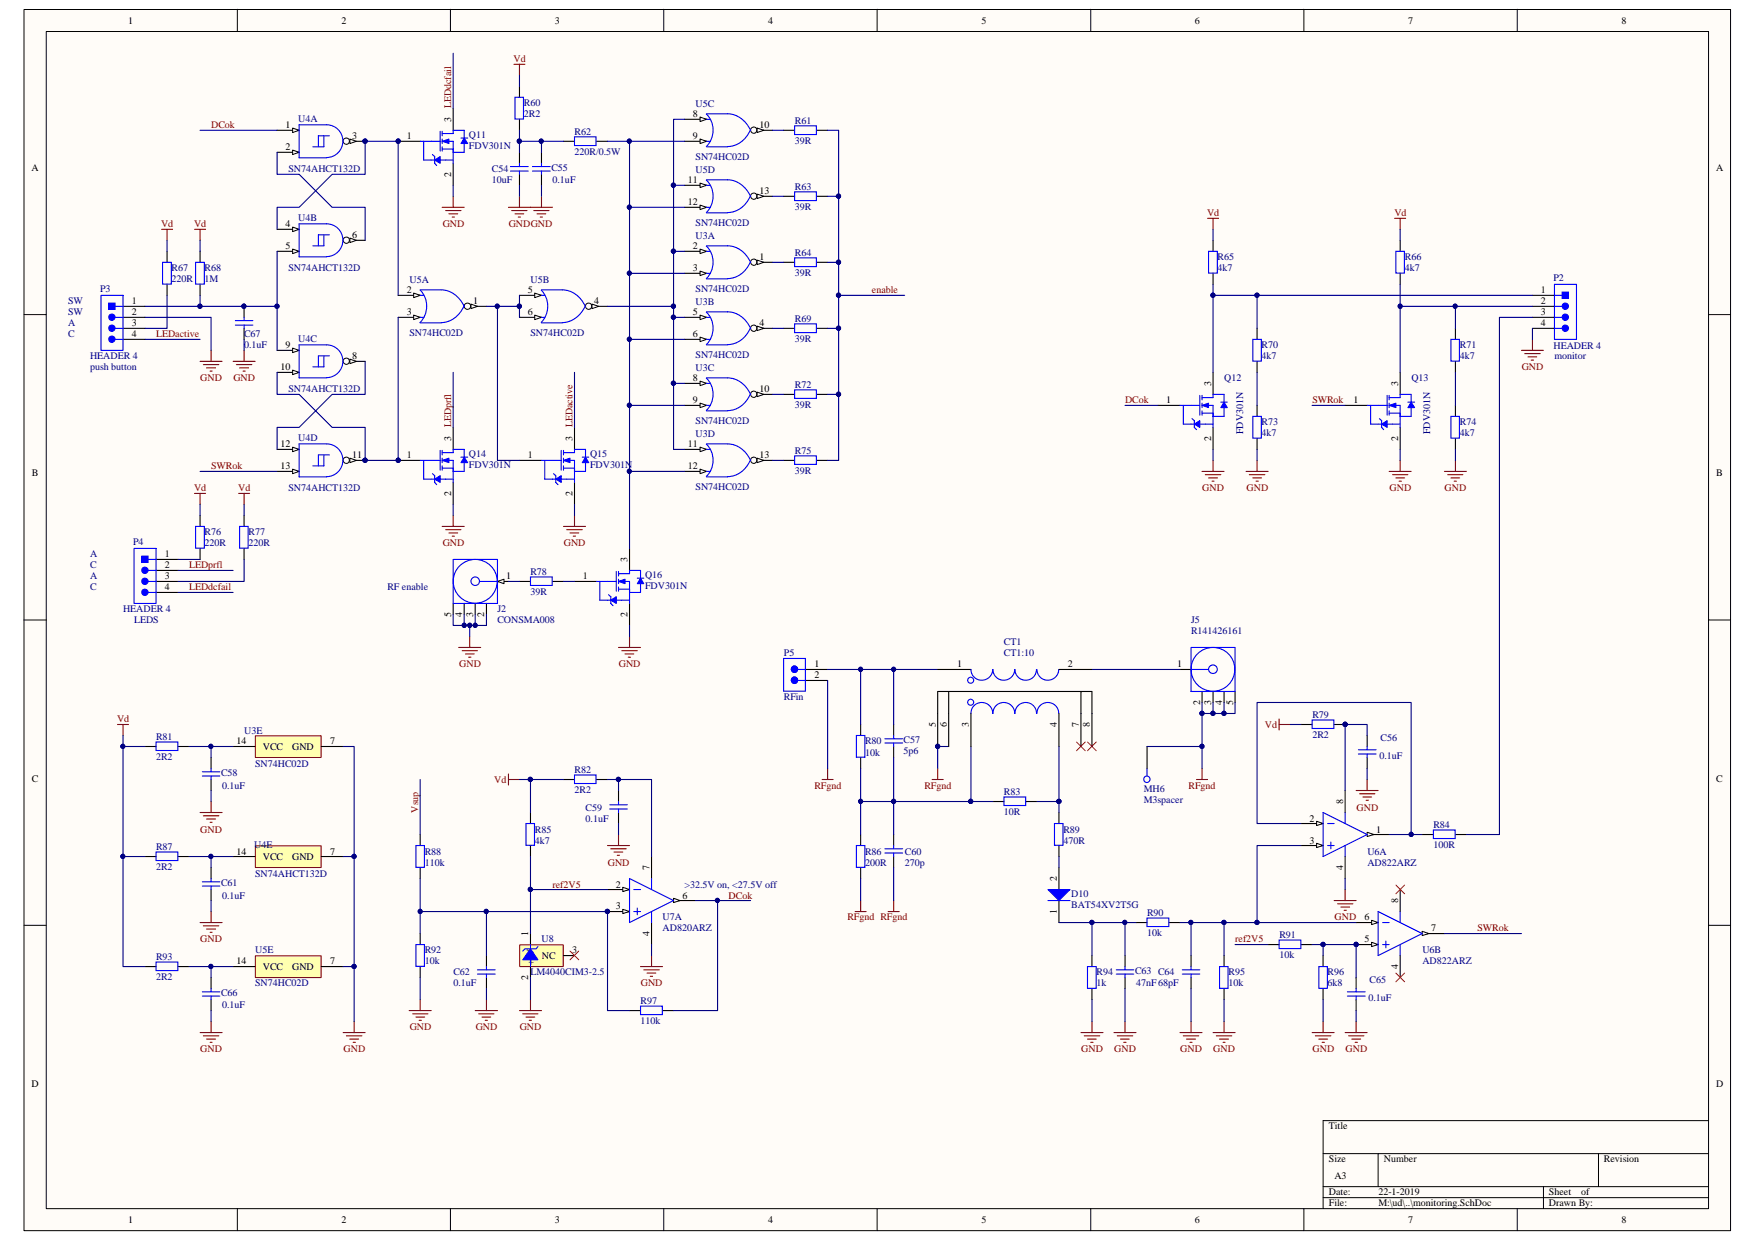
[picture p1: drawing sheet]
<svg xmlns="http://www.w3.org/2000/svg" width="297mm" height="210mm" viewBox="0 0 297 210" stroke-linecap="round" stroke-linejoin="round" font-family="sans-serif">
<defs><g id="words">
<g font-size="1.7">
<text x="21.7" y="4">1</text>
<text x="57.8" y="4">2</text>
<text x="93.9" y="4">3</text>
<text x="130" y="4">4</text>
<text x="166.1" y="4">5</text>
<text x="202.2" y="4">6</text>
<text x="238.3" y="4">7</text>
<text x="274.4" y="4">8</text>
<text x="48.3" y="21.7">1</text>
<text x="59.6" y="23.6">3</text>
<text x="68.8" y="23.6">1</text>
<text x="76.4" y="20.6" transform="rotate(-90 76.4 20.6)">3</text>
<text x="117.3" y="19.9">8</text>
<text x="117.3" y="23.6">9</text>
<text x="128.6" y="21.7">10</text>
<text x="5.3" y="28.9">A</text>
<text x="48.3" y="25.4">2</text>
<text x="76.4" y="30" transform="rotate(-90 76.4 30)">2</text>
<text x="290.4" y="28.9">A</text>
<text x="116.4" y="31">11</text>
<text x="116.4" y="34.8">12</text>
<text x="128.6" y="32.9">13</text>
<text x="48.3" y="38.5">4</text>
<text x="59.6" y="40.3">6</text>
<text x="48.3" y="42.2">5</text>
<text x="117.3" y="42.2">2</text>
<text x="117.3" y="45.9">3</text>
<text x="128.6" y="44.1">1</text>
<text x="22.3" y="51.5">1</text>
<text x="22.3" y="53.4">2</text>
<text x="68.8" y="49.7">2</text>
<text x="68.8" y="53.4">3</text>
<text x="80.1" y="51.5">1</text>
<text x="89.3" y="49.7">5</text>
<text x="89.3" y="53.4">6</text>
<text x="100.6" y="51.5">4</text>
<text x="117.3" y="53.4">5</text>
<text x="260.8" y="49.7">1</text>
<text x="260.8" y="51.5">2</text>
<text x="260.8" y="53.4">3</text>
<text x="22.3" y="55.2">3</text>
<text x="22.3" y="57.1">4</text>
<text x="48.3" y="59">9</text>
<text x="117.3" y="57.1">6</text>
<text x="128.6" y="55.2">4</text>
<text x="260.8" y="55.2">4</text>
<text x="47.5" y="62.7">10</text>
<text x="59.6" y="60.8">8</text>
<text x="117.3" y="64.6">8</text>
<text x="205" y="65.3" transform="rotate(-90 205 65.3)">3</text>
<text x="236.6" y="65.3" transform="rotate(-90 236.6 65.3)">3</text>
<text x="117.3" y="68.3">9</text>
<text x="128.6" y="66.4">10</text>
<text x="197.4" y="68.3">1</text>
<text x="229.1" y="68.3">1</text>
<text x="47.5" y="75.7">12</text>
<text x="59.6" y="77.6">11</text>
<text x="68.8" y="77.6">1</text>
<text x="76.4" y="74.6" transform="rotate(-90 76.4 74.6)">3</text>
<text x="89.3" y="77.6">1</text>
<text x="96.9" y="74.6" transform="rotate(-90 96.9 74.6)">3</text>
<text x="116.4" y="75.7">11</text>
<text x="128.6" y="77.6">13</text>
<text x="205" y="74.7" transform="rotate(-90 205 74.7)">2</text>
<text x="236.6" y="74.7" transform="rotate(-90 236.6 74.7)">2</text>
<text x="5.4" y="80.6">B</text>
<text x="47.5" y="79.5">13</text>
<text x="76.4" y="84" transform="rotate(-90 76.4 84)">2</text>
<text x="96.9" y="84" transform="rotate(-90 96.9 84)">2</text>
<text x="116.4" y="79.5">12</text>
<text x="290.5" y="80.6">B</text>
<text x="27.9" y="94.4">1</text>
<text x="106.2" y="95.1" transform="rotate(-90 106.2 95.1)">3</text>
<text x="27.9" y="96.2">2</text>
<text x="27.9" y="98.1">3</text>
<text x="27.9" y="99.9">4</text>
<text x="85.7" y="98.1">1</text>
<text x="98.6" y="98.1">1</text>
<text x="76.4" y="104.5" transform="rotate(-90 76.4 104.5)">5</text>
<text x="78.2" y="104.5" transform="rotate(-90 78.2 104.5)">4</text>
<text x="80.1" y="104.5" transform="rotate(-90 80.1 104.5)">3</text>
<text x="82" y="104.5" transform="rotate(-90 82 104.5)">2</text>
<text x="106.2" y="104.5" transform="rotate(-90 106.2 104.5)">2</text>
<text x="137.9" y="113">1</text>
<text x="162" y="113">1</text>
<text x="180.7" y="113">2</text>
<text x="199.3" y="113">1</text>
<text x="137.9" y="114.9">2</text>
<text x="203.1" y="119.4" transform="rotate(-90 203.1 119.4)">2</text>
<text x="205" y="119.4" transform="rotate(-90 205 119.4)">3</text>
<text x="206.8" y="119.4" transform="rotate(-90 206.8 119.4)">4</text>
<text x="208.7" y="119.4" transform="rotate(-90 208.7 119.4)">5</text>
<text x="158.4" y="123.1" transform="rotate(-90 158.4 123.1)">5</text>
<text x="160.2" y="123.1" transform="rotate(-90 160.2 123.1)">6</text>
<text x="164" y="123.1" transform="rotate(-90 164 123.1)">3</text>
<text x="178.9" y="123.1" transform="rotate(-90 178.9 123.1)">4</text>
<text x="182.6" y="123.1" transform="rotate(-90 182.6 123.1)">7</text>
<text x="184.5" y="123.1" transform="rotate(-90 184.5 123.1)">8</text>
<text x="40" y="126">14</text>
<text x="44.5" y="127">VCC</text>
<text x="49.4" y="127">GND</text>
<text x="55.9" y="126">7</text>
<text x="5.4" y="132.3">C</text>
<text x="227.3" y="136.1" transform="rotate(-90 227.3 136.1)">8</text>
<text x="290.5" y="132.3">C</text>
<text x="221.7" y="139.1">2</text>
<text x="221.7" y="142.8">3</text>
<text x="232.9" y="140.9">1</text>
<text x="40" y="144.7">14</text>
<text x="44.5" y="145.6">VCC</text>
<text x="49.4" y="145.6">GND</text>
<text x="55.9" y="144.7">7</text>
<text x="109.9" y="147.2" transform="rotate(-90 109.9 147.2)">7</text>
<text x="178.9" y="149.1" transform="rotate(-90 178.9 149.1)">2</text>
<text x="227.3" y="147.3" transform="rotate(-90 227.3 147.3)">4</text>
<text x="104.2" y="153.9">3</text>
<text x="104.2" y="150.2">2</text>
<text x="115.5" y="152.1">6</text>
<text x="178.9" y="154.8" transform="rotate(-90 178.9 154.8)">1</text>
<text x="231" y="155.8">6</text>
<text x="236.6" y="152.8" transform="rotate(-90 236.6 152.8)">8</text>
<text x="89.4" y="158.4" transform="rotate(-90 89.4 158.4)">1</text>
<text x="96.9" y="161.4">3</text>
<text x="109.9" y="158.5" transform="rotate(-90 109.9 158.5)">4</text>
<text x="231" y="159.5">5</text>
<text x="242.2" y="157.6">7</text>
<text x="40" y="163.2">14</text>
<text x="44.5" y="164.2">VCC</text>
<text x="49.4" y="164.2">GND</text>
<text x="55.9" y="163.2">7</text>
<text x="89.4" y="165.9" transform="rotate(-90 89.4 165.9)">2</text>
<text x="90.3" y="163.4" transform="rotate(-90 90.3 163.4)">+V</text>
<text x="90.3" y="162.3" transform="rotate(-90 90.3 162.3)">-V</text>
<text x="91.7" y="162.3">NC</text>
<text x="236.6" y="164.1" transform="rotate(-90 236.6 164.1)">4</text>
<text x="5.3" y="184">D</text>
<text x="290.4" y="184">D</text>
<text x="224.9" y="191.2">Title</text>
<text x="224.9" y="196.8">Size</text>
<text x="234.2" y="196.8">Number</text>
<text x="271.5" y="196.8">Revision</text>
<text x="224.9" y="202.4">Date:</text>
<text x="225.8" y="199.6">A3</text>
<text x="233.3" y="202.4">22-1-2019</text>
<text x="262.2" y="202.4">Sheet</text>
<text x="267.6" y="202.4">of</text>
<text x="21.7" y="207">1</text>
<text x="57.8" y="207">2</text>
<text x="93.9" y="207">3</text>
<text x="130" y="207">4</text>
<text x="166.1" y="207">5</text>
<text x="202.2" y="207">6</text>
<text x="224.9" y="204.2">File:</text>
<text x="233.3" y="204.2">M:\ud\..\monitoring.SchDoc</text>
<text x="238.3" y="207">7</text>
<text x="262.2" y="204.2">Drawn By:</text>
<text x="274.4" y="207">8</text>
</g>
<g font-size="1.7" fill="#800000">
<text x="86.9" y="10.5">Vd</text>
<text x="35.7" y="21.7">DCok</text>
<text x="76.4" y="18.3" transform="rotate(-90 76.4 18.3)">LEDdcfail</text>
<text x="27.3" y="38.5">Vd</text>
<text x="32.8" y="38.5">Vd</text>
<text x="74.9" y="38.5">GND</text>
<text x="86.1" y="38.5">GNDGND</text>
<text x="204.3" y="36.6">Vd</text>
<text x="236" y="36.6">Vd</text>
<text x="147.6" y="49.7">enable</text>
<text x="26.4" y="57.1">LEDactive</text>
<text x="33.9" y="64.6">GND</text>
<text x="39.5" y="64.6">GND</text>
<text x="257.6" y="62.7">GND</text>
<text x="190.4" y="68.3">DCok</text>
<text x="222.1" y="68.3">SWRok</text>
<text x="76.4" y="72.3" transform="rotate(-90 76.4 72.3)">LEDprfl</text>
<text x="96.9" y="72.3" transform="rotate(-90 96.9 72.3)">LEDactive</text>
<text x="32.8" y="83.2">Vd</text>
<text x="35.7" y="79.5">SWRok</text>
<text x="40.3" y="83.2">Vd</text>
<text x="203.5" y="83.2">GND</text>
<text x="211" y="83.2">GND</text>
<text x="235.2" y="83.2">GND</text>
<text x="244.5" y="83.2">GND</text>
<text x="74.9" y="92.5">GND</text>
<text x="95.4" y="92.5">GND</text>
<text x="32" y="99.9">LEDdcfail</text>
<text x="32" y="96.2">LEDprfl</text>
<text x="77.7" y="113">GND</text>
<text x="104.7" y="113">GND</text>
<text x="19.8" y="122.3">Vd</text>
<text x="214.1" y="123.2">Vd</text>
<text x="70.8" y="137.5" transform="rotate(-90 70.8 137.5)">Vsup</text>
<text x="83.6" y="132.5">Vd</text>
<text x="137.8" y="133.5">RFgnd</text>
<text x="156.5" y="133.5">RFgnd</text>
<text x="201.2" y="133.5">RFgnd</text>
<text x="229.6" y="137.2">GND</text>
<text x="33.9" y="140.9">GND</text>
<text x="102.9" y="146.5">GND</text>
<text x="93.5" y="150.2">ref2V5</text>
<text x="123.3" y="152.1">DCok</text>
<text x="143.4" y="155.8">RFgnd RFgnd</text>
<text x="225.9" y="155.8">GND</text>
<text x="33.9" y="159.5">GND</text>
<text x="209.1" y="159.5">ref2V5</text>
<text x="250.1" y="157.6">SWRok</text>
<text x="108.5" y="167">GND</text>
<text x="33.9" y="178.1">GND</text>
<text x="58.2" y="178.1">GND</text>
<text x="69.3" y="174.4">GND</text>
<text x="80.5" y="174.4">GND</text>
<text x="88" y="174.4">GND</text>
<text x="183" y="178.1">GND</text>
<text x="188.6" y="178.1">GND</text>
<text x="199.8" y="178.1">GND</text>
<text x="205.4" y="178.1">GND</text>
<text x="222.2" y="178.1">GND</text>
<text x="227.8" y="178.1">GND</text>
</g>
<g font-size="1.7" fill="#000080">
<text x="88.7" y="18">R60</text>
<text x="50.5" y="20.6">U4A</text>
<text x="79.4" y="23.4">Q11</text>
<text x="88.7" y="19.9">2R2</text>
<text x="97.2" y="22.8">R62</text>
<text x="117.7" y="18.2">U5C</text>
<text x="134.5" y="21">R61</text>
<text x="48.8" y="29.2">SN74AHCT132D</text>
<text x="79.4" y="25.2">FDV301N</text>
<text x="83.3" y="29.2">C54</text>
<text x="93.3" y="29">C55</text>
<text x="97.2" y="26.2">220R/0.5W</text>
<text x="117.7" y="27.1">SN74HC02D</text>
<text x="117.7" y="29.3">U5D</text>
<text x="134.5" y="24.3">39R</text>
<text x="83.3" y="31">10uF</text>
<text x="93.5" y="31">0.1uF</text>
<text x="134.5" y="35.5">39R</text>
<text x="134.5" y="32.1">R63</text>
<text x="50.5" y="37.3">U4B</text>
<text x="117.7" y="38.3">SN74HC02D</text>
<text x="117.7" y="40.5">U3A</text>
<text x="29" y="47.8">220R</text>
<text x="29" y="45.9">R67</text>
<text x="34.6" y="47.8">1M</text>
<text x="34.6" y="45.9">R68</text>
<text x="48.8" y="45.9">SN74AHCT132D</text>
<text x="69.3" y="48">U5A</text>
<text x="89.8" y="48">U5B</text>
<text x="134.5" y="46.7">39R</text>
<text x="134.5" y="43.3">R64</text>
<text x="206.1" y="45.9">4k7</text>
<text x="206.1" y="44.1">R65</text>
<text x="237.8" y="45.9">4k7</text>
<text x="237.8" y="44.1">R66</text>
<text x="262.9" y="47.6">P2</text>
<text x="11.5" y="51.5">SW</text>
<text x="11.5" y="53.4">SW</text>
<text x="16.9" y="49.4">P3</text>
<text x="117.7" y="49.4">SN74HC02D</text>
<text x="117.7" y="51.7">U3B</text>
<text x="11.5" y="55.2">A</text>
<text x="11.5" y="57.1">C</text>
<text x="41.3" y="59">0.1uF</text>
<text x="41.3" y="57.1">C67</text>
<text x="50.5" y="57.8">U4C</text>
<text x="69.3" y="56.9">SN74HC02D</text>
<text x="89.8" y="56.9">SN74HC02D</text>
<text x="134.5" y="57.8">39R</text>
<text x="134.5" y="54.5">R69</text>
<text x="213.5" y="59">R70</text>
<text x="247.1" y="59">R71</text>
<text x="262.9" y="59.1">HEADER 4</text>
<text x="15.2" y="60.8">HEADER 4</text>
<text x="15.2" y="62.7">push button</text>
<text x="117.7" y="60.6">SN74HC02D</text>
<text x="117.7" y="62.9">U3C</text>
<text x="134.5" y="65.7">R72</text>
<text x="207.2" y="64.6">Q12</text>
<text x="213.5" y="60.8">4k7</text>
<text x="238.9" y="64.6">Q13</text>
<text x="247.1" y="60.8">4k7</text>
<text x="263.1" y="60.8">monitor</text>
<text x="48.8" y="66.4">SN74AHCT132D</text>
<text x="117.7" y="71.8">SN74HC02D</text>
<text x="134.5" y="69">39R</text>
<text x="50.5" y="74.6">U4D</text>
<text x="79.4" y="77.4">Q14</text>
<text x="99.9" y="77.4">Q15</text>
<text x="117.7" y="74">U3D</text>
<text x="134.5" y="76.8">R75</text>
<text x="210.4" y="73.5" transform="rotate(-90 210.4 73.5)">FDV301N</text>
<text x="213.5" y="73.9">4k7</text>
<text x="213.5" y="72">R73</text>
<text x="242.1" y="73.5" transform="rotate(-90 242.1 73.5)">FDV301N</text>
<text x="247.1" y="73.9">4k7</text>
<text x="247.1" y="72">R74</text>
<text x="48.8" y="83.2">SN74AHCT132D</text>
<text x="79.4" y="79.2">FDV301N</text>
<text x="99.9" y="79.2">FDV301N</text>
<text x="117.7" y="83">SN74HC02D</text>
<text x="134.5" y="80.2">39R</text>
<text x="15.2" y="94.4">A</text>
<text x="22.5" y="92.3">P4</text>
<text x="34.6" y="92.5">220R</text>
<text x="34.6" y="90.6">R76</text>
<text x="42.1" y="92.5">220R</text>
<text x="42.1" y="90.6">R77</text>
<text x="15.2" y="96.2">C</text>
<text x="15.2" y="98.1">A</text>
<text x="15.2" y="99.9">C</text>
<text x="65.6" y="99.9">RF enable</text>
<text x="89.8" y="100.7">39R</text>
<text x="89.8" y="97.3">R78</text>
<text x="109.2" y="97.9">Q16</text>
<text x="109.2" y="99.7">FDV301N</text>
<text x="20.8" y="103.7">HEADER 4</text>
<text x="22.7" y="105.5">LEDS</text>
<text x="84.2" y="103.7">J2</text>
<text x="84.2" y="105.5">CONSMA008</text>
<text x="201.6" y="105.5">J5</text>
<text x="201.6" y="107.4">R141426161</text>
<text x="132.7" y="111.1">P5</text>
<text x="169.9" y="109.3">CT1</text>
<text x="169.9" y="111.1">CT1:10</text>
<text x="132.7" y="118.6">RFin</text>
<text x="26.4" y="125.3">R81</text>
<text x="41.3" y="124.3">U3E</text>
<text x="152.9" y="125.8">C57</text>
<text x="222.1" y="124.9">2R2</text>
<text x="222.1" y="121.5">R79</text>
<text x="233.7" y="125.4">C56</text>
<text x="26.4" y="128.6">2R2</text>
<text x="37.4" y="131.4">C58</text>
<text x="43.2" y="129.8">SN74HC02D</text>
<text x="97.2" y="130.9">R82</text>
<text x="146.4" y="127.9">10k</text>
<text x="146.4" y="126">R80</text>
<text x="152.9" y="127.7">5p6</text>
<text x="233.5" y="128.4">0.1uF</text>
<text x="37.6" y="133.5">0.1uF</text>
<text x="97.2" y="134.2">2R2</text>
<text x="99.1" y="137.2">C59</text>
<text x="169.9" y="137.9">10R</text>
<text x="169.9" y="134.6">R83</text>
<text x="193.6" y="134">MH6</text>
<text x="193.6" y="135.9">M3spacer</text>
<text x="26.4" y="143.9">R87</text>
<text x="43" y="143.5">U4E</text>
<text x="90.5" y="142.8">4k7</text>
<text x="90.5" y="140.9">R85</text>
<text x="99.1" y="139.1">0.1uF</text>
<text x="180" y="142.8">470R</text>
<text x="180" y="140.9">R89</text>
<text x="242.6" y="143.5">100R</text>
<text x="242.6" y="140.2">R84</text>
<text x="26.4" y="147.2">2R2</text>
<text x="43.2" y="148.4">SN74AHCT132D</text>
<text x="71.9" y="146.5">110k</text>
<text x="71.9" y="144.7">R88</text>
<text x="146.4" y="146.5">200R</text>
<text x="146.4" y="144.7">R86</text>
<text x="153.2" y="146.5">270p</text>
<text x="153.2" y="144.7">C60</text>
<text x="231.4" y="144.7">U6A</text>
<text x="231.4" y="146.5">AD822ARZ</text>
<text x="37.4" y="150">C61</text>
<text x="37.6" y="152.1">0.1uF</text>
<text x="112.1" y="155.8">U7A</text>
<text x="115.9" y="150.2">&gt;32.5V on, &lt;27.5V off</text>
<text x="181.3" y="151.9">D10</text>
<text x="181.3" y="153.8">BAT54XV2T5G</text>
<text x="194.1" y="155.1">R90</text>
<text x="43.2" y="161.4">U5E</text>
<text x="71.9" y="161.4">R92</text>
<text x="91.6" y="159.5">U8</text>
<text x="112.1" y="157.6">AD820ARZ</text>
<text x="194.1" y="158.4">10k</text>
<text x="216.5" y="158.8">R91</text>
<text x="240.7" y="161.4">U6B</text>
<text x="26.4" y="165.9">2R2</text>
<text x="26.4" y="162.5">R93</text>
<text x="43.2" y="167">SN74HC02D</text>
<text x="71.9" y="163.2">10k</text>
<text x="76.7" y="167">0.1uF</text>
<text x="76.7" y="165.1">C62</text>
<text x="89.8" y="165.1">LM4040CIM3-2.5</text>
<text x="185.6" y="167">1k</text>
<text x="185.6" y="165.1">R94</text>
<text x="192.1" y="164.9">C63 C64</text>
<text x="192.3" y="167">47nF68pF</text>
<text x="207.9" y="167">10k</text>
<text x="207.9" y="165.1">R95</text>
<text x="216.5" y="162.1">10k</text>
<text x="224.7" y="167">6k8</text>
<text x="224.7" y="165.1">R96</text>
<text x="231.8" y="166.4">C65</text>
<text x="240.7" y="163.2">AD822ARZ</text>
<text x="37.4" y="168.7">C66</text>
<text x="37.6" y="170.7">0.1uF</text>
<text x="108.4" y="173.3">110k</text>
<text x="108.4" y="170">R97</text>
<text x="231.6" y="169.4">0.1uF</text>
</g>
</g></defs>
<path d="M4.1 1.7h288.8v206.6h-288.8z" fill="#fffcf8"/>
<path d="M4.1 1.6h288.8v206.7h-288.8z" fill="none" stroke="#000" stroke-width=".17"/>
<path d="M7.9 5.4h281.3v199.2h-281.3z" fill="#fffcf8"/>
<g fill="none" stroke="#000" stroke-width=".17">
<path d="M7.8 5.3h281.4v199.3h-281.4zM40.2 1.6v3.7M76.2 1.6v3.7M112.3 1.6v3.7M148.5 1.6v3.7M184.6 1.6v3.7M220.7 1.6v3.7M256.8 1.6v3.7M4.1 53.3h3.7M289.2 53.3h3.7M4.1 104.9h3.7M289.2 104.9h3.7"/>
<path d="M4.1 156.6h3.7M289.2 156.6h3.7M223.9 195.3h65.3M233.3 195.3v5.6M270.5 195.3v5.6M289.2 189.7h-65.3v14.9M40.2 204.6v3.7M76.2 204.6v3.7M112.3 204.6v3.7M148.5 204.6v3.7M184.6 204.6v3.7M220.7 204.6v3.7"/>
<path d="M223.9 200.9h65.3M223.9 202.7h65.3M256.8 204.6v3.7M261.2 200.9v3.7"/>
</g>
<path d="M78.6 51.9h3.7" fill="none" stroke="#000" stroke-width=".19"/>
<circle cx="79.1" cy="51.8" r=".54" fill="#fffcf8"/>
<circle cx="79.1" cy="51.8" r=".54" fill="none" stroke="#000" stroke-width=".17"/>
<path d="M79.7 51.5l1.1 .4-1.1 .3z" fill="#fffcf8"/>
<path d="M79.7 51.5l1.1 .4-1.1 .3z" fill="none" stroke="#000" stroke-width=".17"/>
<path d="M67.4 50h3.7" fill="none" stroke="#000" stroke-width=".19"/>
<path d="M70 49.6l1.1 .4-1.1 .4z" fill="#fffcf8"/>
<path d="M70 49.6l1.1 .4-1.1 .4z" fill="none" stroke="#000" stroke-width=".17"/>
<path d="M67.4 53.7h3.7" fill="none" stroke="#000" stroke-width=".19"/>
<path d="M70 53.3l1.1 .4-1.1 .4z" fill="#fffcf8"/>
<path d="M70 53.3l1.1 .4-1.1 .4z" fill="none" stroke="#000" stroke-width=".17"/>
<path d="M71.1 49.1a3.9 3.9 0 0 1 0 5.5M71.1 49.1h3.6a4.4 4.4 0 0 1 3.9 2.8M71.1 50h.6M71.1 53.7h.6M71.1 54.7h3.6M78.5 51.8a4.4 4.4 0 0 1-3.8 2.8" fill="none" stroke="#00f" stroke-width=".19"/>
<path d="M99.1 51.9h3.7" fill="none" stroke="#000" stroke-width=".19"/>
<circle cx="99.6" cy="51.8" r=".53" fill="#fffcf8"/>
<circle cx="99.6" cy="51.8" r=".53" fill="none" stroke="#000" stroke-width=".17"/>
<path d="M100.2 51.5l1.1 .4-1.1 .3z" fill="#fffcf8"/>
<path d="M100.2 51.5l1.1 .4-1.1 .3z" fill="none" stroke="#000" stroke-width=".17"/>
<path d="M87.9 50h3.7" fill="none" stroke="#000" stroke-width=".19"/>
<path d="M90.5 49.6l1.1 .4-1.1 .4z" fill="#fffcf8"/>
<path d="M90.5 49.6l1.1 .4-1.1 .4z" fill="none" stroke="#000" stroke-width=".17"/>
<path d="M87.9 53.7h3.7" fill="none" stroke="#000" stroke-width=".19"/>
<path d="M90.5 53.3l1.1 .4-1.1 .4z" fill="#fffcf8"/>
<path d="M90.5 53.3l1.1 .4-1.1 .4z" fill="none" stroke="#000" stroke-width=".17"/>
<path d="M91.6 49.1a3.9 3.9 0 0 1 0 5.5M91.6 49.1h3.6a4.3 4.3 0 0 1 3.9 2.8M91.6 50h.6M91.6 53.7h.6M91.6 54.7h3.6M99.1 51.8a4.6 4.6 0 0 1-3.9 2.8" fill="none" stroke="#00f" stroke-width=".19"/>
<path d="M127 22.1h3.8" fill="none" stroke="#000" stroke-width=".19"/>
<circle cx="127.6" cy="22" r=".53" fill="#fffcf8"/>
<circle cx="127.6" cy="22" r=".53" fill="none" stroke="#000" stroke-width=".17"/>
<path d="M128.1 21.7l1.2 .4-1.2 .3z" fill="#fffcf8"/>
<path d="M128.1 21.7l1.2 .4-1.2 .3z" fill="none" stroke="#000" stroke-width=".17"/>
<path d="M115.9 20.2h3.7" fill="none" stroke="#000" stroke-width=".19"/>
<path d="M118.5 19.8l1.1 .4-1.1 .4z" fill="#fffcf8"/>
<path d="M118.5 19.8l1.1 .4-1.1 .4z" fill="none" stroke="#000" stroke-width=".17"/>
<path d="M115.9 23.9h3.7" fill="none" stroke="#000" stroke-width=".19"/>
<path d="M118.5 23.5l1.1 .4-1.1 .4z" fill="#fffcf8"/>
<path d="M118.5 23.5l1.1 .4-1.1 .4z" fill="none" stroke="#000" stroke-width=".17"/>
<path d="M119.5 19.3a3.9 3.9 0 0 1 0 5.5M119.6 19.3h3.5a4.4 4.4 0 0 1 3.9 2.8M119.6 20.2h.5M119.6 23.9h.5M119.6 24.8h3.5M127 22a4.4 4.4 0 0 1-3.9 2.8" fill="none" stroke="#00f" stroke-width=".19"/>
<path d="M115.9 31.4h3.7" fill="none" stroke="#000" stroke-width=".19"/>
<path d="M118.5 31l1.1 .4-1.1 .3z" fill="#fffcf8"/>
<path d="M118.5 31l1.1 .4-1.1 .3z" fill="none" stroke="#000" stroke-width=".17"/>
<path d="M115.9 35.1h3.7" fill="none" stroke="#000" stroke-width=".19"/>
<path d="M118.5 34.7l1.1 .4-1.1 .4z" fill="#fffcf8"/>
<path d="M118.5 34.7l1.1 .4-1.1 .4z" fill="none" stroke="#000" stroke-width=".17"/>
<path d="M127 33.2h3.8" fill="none" stroke="#000" stroke-width=".19"/>
<circle cx="127.6" cy="33.2" r=".53" fill="#fffcf8"/>
<circle cx="127.6" cy="33.2" r=".53" fill="none" stroke="#000" stroke-width=".17"/>
<path d="M128.1 32.9l1.2 .3-1.2 .4z" fill="#fffcf8"/>
<path d="M128.1 32.9l1.2 .3-1.2 .4z" fill="none" stroke="#000" stroke-width=".17"/>
<path d="M119.5 30.5a3.9 3.9 0 0 1 0 5.5M119.6 30.4h3.5a4.4 4.4 0 0 1 3.9 2.8M119.6 31.4h.5M119.6 35.1h.5M119.6 36h3.5M127 33.2a4.4 4.4 0 0 1-3.9 2.8" fill="none" stroke="#00f" stroke-width=".19"/>
<path d="M43.3 161.8h11.1v3.7h-11.1z" fill="#ffffb0"/>
<path d="M43.2 161.8h11.2v3.7h-11.2z" fill="none" stroke="#800000" stroke-width=".17"/>
<path d="M87.9 25.8v1.8M87.9 29.5v1.9M91.6 25.8v1.8M91.6 29.5v1.9M95.4 23.9h1.8M101 23.9h1.8M33.9 42.5v1.9M33.9 48.1v1.9M97.2 98.4h3.8M106.5 92.8v3.8M39.5 163.6h3.7M54.4 163.6h3.7" fill="none" stroke="#000" stroke-width=".19"/>
<g fill="none" stroke="#00f" stroke-width=".19">
<path d="M86.4 29h3M86.4 28.2h3M87.9 27.6v.6M87.9 29v.5M90.1 29h3M90.1 28.2h3M91.6 27.6v.6M91.6 29v.5M97.2 23.2h3.7v1.4h-3.7zM33.1 44.4h1.5v3.7h-1.5zM104.3 96.7v3.4M104.7 97.1h1.8"/>
<path d="M104.7 98.4h1.8v1.9M104.7 99.7h1.8M104.7 96.7v.8M104.7 98v.8M104.7 99.4v.7M107.9 97.9h1.1M108.4 98.8v1.5"/>
</g>
<path d="M86.1 35.1h7.4M86.6 35.6h2.6M87.2 36.2h1.4M87.7 36.7h.4M87.9 33.2v1.9M90.3 35.6h2.6M90.9 36.2h1.5M91.4 36.7h.4M91.6 33.2v1.9" fill="none" stroke="#800000" stroke-width=".19"/>
<path d="M104.7 98.4l1.1-.4v.8z" fill="#00f"/>
<path d="M104.7 98.4l1.1-.4v.8z" fill="none" stroke="#00f" stroke-width=".17"/>
<path d="M106.5 96.6v.5M106.5 99.7v.6h1.9M108.4 96.6v1.3" fill="none" stroke="#00f" stroke-width=".19"/>
<path d="M106.5 102.2v3.7" fill="none" stroke="#000" stroke-width=".19"/>
<path d="M108.4 97.9l.6 .9h-1.1z" fill="#00f"/>
<path d="M108.4 97.9l.6 .9h-1.1z" fill="none" stroke="#00f" stroke-width=".17"/>
<path d="M101 98.4h3.3M106.5 96.6h1.9M101.5 101.6h1.3M103.4 101v1.2M103.8 101.6h1.4M106.5 100.3v1.9" fill="none" stroke="#00f" stroke-width=".19"/>
<path d="M103.4 101.6l.9-.6v1.2z" fill="#00f"/>
<path d="M103.4 101.6l.9-.6v1.2z" fill="none" stroke="#00f" stroke-width=".17"/>
<path d="M78 77.4h1.2M78.6 78.3v1.5M89.8 97.7h3.7v1.4h-3.7zM101.5 98.4v3.2M102.8 101.6h.6M103 100.7l.4 .3M103.4 102.2l.4 .3M105.2 101.6h1.3" fill="none" stroke="#00f" stroke-width=".19"/>
<path d="M104.7 109.6h3.7M105.2 110.2h2.7M105.8 110.7h1.5M106.3 111.3h.4M106.5 107.7v1.9" fill="none" stroke="#800000" stroke-width=".19"/>
<path d="M67.4 77.9h3.7M76.7 72.3v3.8M87.9 98.4h1.9M93.5 98.4h1.9" fill="none" stroke="#000" stroke-width=".19"/>
<circle cx="67.4" cy="77.9" r=".35" fill="#000080"/>
<circle cx="67.4" cy="77.9" r=".35" fill="none" stroke="#000080" stroke-width=".17"/>
<path d="M74.5 76.2v3.4M74.8 76.6h1.9M74.8 77.9h1.9v1.9M74.8 79.2h1.9M74.8 76.2v.8M74.8 77.6v.7M74.8 78.9v.7" fill="none" stroke="#00f" stroke-width=".19"/>
<path d="M74.8 77.9l1.2-.3v.7z" fill="#00f"/>
<path d="M74.8 77.9l1.2-.3v.7z" fill="none" stroke="#00f" stroke-width=".17"/>
<path d="M76.7 76.1v.5M76.7 79.2v.6h1.9M78.6 76.1v1.3" fill="none" stroke="#00f" stroke-width=".19"/>
<path d="M76.7 81.7v3.7" fill="none" stroke="#000" stroke-width=".19"/>
<path d="M78.6 77.4l.6 .9h-1.2z" fill="#00f"/>
<path d="M78.6 77.4l.6 .9h-1.2z" fill="none" stroke="#00f" stroke-width=".17"/>
<path d="M71.1 77.9h3.4M76.7 76.1h1.9M76.7 79.8v1.9M71.7 81.1h1.3M73.6 80.5v1.2M73.9 81.1h1.5" fill="none" stroke="#00f" stroke-width=".19"/>
<path d="M73.6 81.1l.9-.6v1.2z" fill="#00f"/>
<path d="M73.6 81.1l.9-.6v1.2z" fill="none" stroke="#00f" stroke-width=".17"/>
<path d="M71.7 77.9v3.2M73 81.1h.6M73.2 80.2l.4 .3M73.6 81.7l.3 .3M75.4 81.1h1.3" fill="none" stroke="#00f" stroke-width=".19"/>
<circle cx="67.4" cy="77.9" r=".35" fill="#000080"/>
<circle cx="67.4" cy="77.9" r=".35" fill="none" stroke="#000080" stroke-width=".17"/>
<path d="M78 23.4h1.2M78.6 24.3v1.5" fill="none" stroke="#00f" stroke-width=".19"/>
<path d="M76.7 18.3v3.8M67.4 23.9h3.7" fill="none" stroke="#000" stroke-width=".19"/>
<circle cx="67.4" cy="23.9" r=".35" fill="#000080"/>
<circle cx="67.4" cy="23.9" r=".35" fill="none" stroke="#000080" stroke-width=".17"/>
<path d="M74.5 22.2v3.4M74.8 22.6h1.9M74.8 23.9h1.9v1.9M74.8 25.2h1.9M74.8 22.2v.8M74.8 23.5v.8M74.8 24.8v.8" fill="none" stroke="#00f" stroke-width=".19"/>
<path d="M74.8 23.9l1.2-.4v.8z" fill="#00f"/>
<path d="M74.8 23.9l1.2-.4v.8z" fill="none" stroke="#00f" stroke-width=".17"/>
<path d="M76.7 22.1v.5M76.7 25.2v.6h1.9M78.6 22.1v1.3" fill="none" stroke="#00f" stroke-width=".19"/>
<path d="M76.7 27.6v3.8" fill="none" stroke="#000" stroke-width=".19"/>
<path d="M78.6 23.4l.6 .9h-1.2z" fill="#00f"/>
<path d="M78.6 23.4l.6 .9h-1.2z" fill="none" stroke="#00f" stroke-width=".17"/>
<path d="M71.1 23.9h3.4M71.7 27.1h1.3M73.6 26.5v1.1M73.9 27.1h1.5M76.7 22.1h1.9M76.7 25.8v1.8" fill="none" stroke="#00f" stroke-width=".19"/>
<path d="M73.6 27.1l.9-.6v1.1z" fill="#00f"/>
<path d="M73.6 27.1l.9-.6v1.1z" fill="none" stroke="#00f" stroke-width=".17"/>
<path d="M71.7 23.9v3.2M73 27.1h.6M73.2 26.2l.4 .3M73.6 27.6l.3 .4M75.4 27.1h1.3" fill="none" stroke="#00f" stroke-width=".19"/>
<circle cx="67.4" cy="23.9" r=".35" fill="#000080"/>
<circle cx="67.4" cy="23.9" r=".35" fill="none" stroke="#000080" stroke-width=".17"/>
<path d="M74.8 35.1h3.8M75.4 35.6h2.6M76 36.2h1.5M76.5 36.7h.4M76.7 33.2v1.9M74.8 89.1h3.8M75.4 89.7h2.6M76 90.2h1.5M76.5 90.8h.4M76.7 87.2v1.9" fill="none" stroke="#800000" stroke-width=".19"/>
<path d="M95 76.2v3.4M95.4 76.6h1.8M95.4 77.9h1.8v1.9M95.4 79.2h1.8M95.4 76.2v.8M95.4 77.6v.7M95.4 78.9v.7M98.5 77.4h1.1M99.1 78.3v1.5" fill="none" stroke="#00f" stroke-width=".19"/>
<path d="M87.9 77.9h3.7M97.2 72.3v3.8" fill="none" stroke="#000" stroke-width=".19"/>
<path d="M95.4 77.9l1.1-.3v.7z" fill="#00f"/>
<path d="M95.4 77.9l1.1-.3v.7z" fill="none" stroke="#00f" stroke-width=".17"/>
<path d="M97.2 76.1v.5M97.2 79.2v.6h1.9M99.1 76.1v1.3" fill="none" stroke="#00f" stroke-width=".19"/>
<path d="M97.2 81.7v3.7" fill="none" stroke="#000" stroke-width=".19"/>
<path d="M99.1 77.4l.5 .9h-1.1z" fill="#00f"/>
<path d="M99.1 77.4l.5 .9h-1.1z" fill="none" stroke="#00f" stroke-width=".17"/>
<path d="M91.6 77.9h3.4M97.2 76.1h1.9M97.2 79.8v1.9M92.2 81.1h1.3M94.1 80.5v1.2M94.4 81.1h1.5" fill="none" stroke="#00f" stroke-width=".19"/>
<path d="M94.1 81.1l.9-.6v1.2z" fill="#00f"/>
<path d="M94.1 81.1l.9-.6v1.2z" fill="none" stroke="#00f" stroke-width=".17"/>
<g fill="none" stroke="#00f" stroke-width=".19">
<path d="M92.2 77.9v3.2M93.5 81.1h.6M93.7 80.2l.4 .3M94.1 81.7l.3 .3M95.9 81.1h1.3"/>
<circle cx="80.4" cy="98.4" r=".72"/>
<circle cx="80.4" cy="98.4" r="3.7"/>
</g>
<path d="M95.4 89.1h3.7M95.9 89.7h2.6M96.5 90.2h1.5M97 90.8h.4M97.2 87.2v1.9" fill="none" stroke="#800000" stroke-width=".19"/>
<path d="M84.2 98.4h1.9M76.7 102.2v1.8" fill="none" stroke="#000" stroke-width=".19"/>
<path d="M84.2 98.4l1.1-.4v.8z" fill="#fffcf8"/>
<path d="M84.2 98.4l1.1-.4v.8z" fill="none" stroke="#000" stroke-width=".17"/>
<g fill="none" stroke="#000" stroke-width=".19">
<path d="M87.9 14.6v1.9M87.9 20.2v1.9M132.6 33.2h1.9M132.6 22.1h1.9M138.2 33.2h1.9M138.2 22.1h1.9M20.8 55.6h3.8M20.8 51.9h3.8M20.8 53.7h3.8M132.6 55.6h1.9M132.6 44.4h1.9M138.2 55.6h1.9"/>
<path d="M138.2 44.4h1.9M132.6 77.9h1.9M132.6 66.8h1.9M138.2 77.9h1.9M138.2 66.8h1.9M78.6 102.2v1.8M80.4 102.2v1.8M82.3 102.2v1.8M24.6 126.4h1.8M30.1 126.4h1.9M35.7 128.2v1.9M35.7 132v1.8"/>
<path d="M24.6 145h1.8M30.1 145h1.9M35.7 146.9v1.8M35.7 150.6v1.8M24.6 163.6h1.8M30.1 163.6h1.9M35.7 165.5v1.8M35.7 169.2v1.9"/>
</g>
<g fill="none" stroke="#00f" stroke-width=".19">
<path d="M87.2 16.5h1.4v3.7h-1.4zM134.5 32.5h3.7v1.5h-3.7zM134.5 21.3h3.7v1.5h-3.7zM19.5 55.6h1.3M134.5 54.8h3.7v1.5h-3.7zM134.5 43.6h3.7v1.5h-3.7zM134.5 77.2h3.7v1.4h-3.7zM134.5 66h3.7v1.4h-3.7zM76.7 94.7h7.5v7.5h-7.5zM81.2 98.4h3M26.4 125.6h3.7v1.4h-3.7zM34.2 130.6h3"/>
<path d="M34.2 131.4h3M35.7 130.1v.5M35.7 131.4v.6M26.4 144.2h3.7v1.5h-3.7zM34.2 149.3h3M34.2 150h3M35.7 148.7v.6M35.7 150v.6M26.4 162.9h3.7v1.4h-3.7zM34.2 167.9h3M34.2 168.6h3M35.7 167.3v.6"/>
<path d="M35.7 168.6v.6"/>
</g>
<g fill="none" stroke="#800000" stroke-width=".19">
<path d="M87 10.9h1.9M87.9 10.9v1.8M77.6 109.6h3.8M78.2 110.2h2.6M78.8 110.7h1.5M79.3 111.3h.4M79.5 107.7v1.9M19.9 122.6h1.9M20.8 122.6v1.9M33.9 137.5h3.7M34.4 138.1h2.6M35 138.6h1.5"/>
<path d="M35.6 139.2h.3M35.7 135.7v1.8M33.9 156.2h3.7M34.4 156.7h2.6M35 157.3h1.5M35.6 157.8h.3M35.7 154.3v1.9M33.9 174.8h3.7M34.4 175.3h2.6M35 175.9h1.5M35.6 176.4h.3M35.7 172.9v1.9"/>
<path d="M58.1 174.8h3.7M58.6 175.3h2.7M59.2 175.9h1.5M59.8 176.4h.4M59.9 172.9v1.9"/>
</g>
<circle cx="18.9" cy="55.6" r=".54" fill="#00f"/>
<g fill="none" stroke="#00f" stroke-width=".19">
<path d="M19.5 53.7h1.3"/>
<circle cx="18.9" cy="55.6" r=".54"/>
</g>
<circle cx="18.9" cy="53.7" r=".54" fill="#00f"/>
<g fill="none" stroke="#00f" stroke-width=".19">
<path d="M19.5 51.9h1.3M19.5 57.4h1.3"/>
<circle cx="18.9" cy="53.7" r=".54"/>
</g>
<path d="M20.8 57.4h3.8" fill="none" stroke="#000" stroke-width=".19"/>
<circle cx="18.9" cy="57.4" r=".54" fill="#00f"/>
<circle cx="18.9" cy="57.4" r=".54" fill="none" stroke="#00f" stroke-width=".19"/>
<path d="M18.4 51.3h1.1v1.1h-1.1z" fill-rule="evenodd" fill="#00f"/>
<path d="M17.1 50h3.7v9.3h-3.7zM18.4 51.3h1.1v1.1h-1.1zM27.5 44.4h1.5v3.7h-1.5zM25.1 98.4h1.3M33.1 89.1h1.5v3.7h-1.5zM40.6 89.1h1.4v3.7h-1.4z" fill="none" stroke="#00f" stroke-width=".19"/>
<g fill="none" stroke="#800000" stroke-width=".19">
<path d="M27.3 38.8h1.9M28.3 38.8v1.9M32.9 38.8h1.9M33.9 38.8v1.9M35.7 59.3v1.9M33.9 61.2h3.7M34.4 61.7h2.6M35 62.3h1.5M35.6 62.8h.3M32.9 83.5h1.9M33.9 83.5v1.9M40.4 83.5h1.8"/>
<path d="M41.3 83.5v1.9"/>
</g>
<path d="M28.3 42.5v1.9M28.3 48.1v1.9M26.4 94.7h3.7M26.4 96.6h3.7M26.4 98.4h3.7M33.9 87.2v1.9M33.9 92.8v1.9M41.3 87.2v1.9M41.3 92.8v1.9" fill="none" stroke="#000" stroke-width=".19"/>
<circle cx="24.5" cy="98.4" r=".54" fill="#00f"/>
<g fill="none" stroke="#00f" stroke-width=".19">
<path d="M25.1 96.6h1.3"/>
<circle cx="24.5" cy="98.4" r=".54"/>
</g>
<circle cx="24.5" cy="96.5" r=".54" fill="#00f"/>
<g fill="none" stroke="#00f" stroke-width=".19">
<path d="M25.1 94.7h1.3M25.1 100.3h1.3"/>
<circle cx="24.5" cy="96.5" r=".54"/>
</g>
<path d="M26.4 100.3h3.7" fill="none" stroke="#000" stroke-width=".19"/>
<circle cx="24.5" cy="100.3" r=".54" fill="#00f"/>
<circle cx="24.5" cy="100.3" r=".54" fill="none" stroke="#00f" stroke-width=".19"/>
<path d="M24 94.1h1.1v1.1h-1.1z" fill-rule="evenodd" fill="#00f"/>
<path d="M22.7 92.8h3.7v9.4h-3.7zM24 94.1h1.1v1.1h-1.1z" fill="none" stroke="#00f" stroke-width=".19"/>
<path d="M231.4 141.3h3.7" fill="none" stroke="#000" stroke-width=".19"/>
<path d="M231.4 140.9l1.1 .4-1.1 .3z" fill="#fffcf8"/>
<path d="M231.4 140.9l1.1 .4-1.1 .3z" fill="none" stroke="#000" stroke-width=".17"/>
<path d="M220.2 139.4h3.7" fill="none" stroke="#000" stroke-width=".19"/>
<path d="M222.8 139l1.1 .4-1.1 .3z" fill="#fffcf8"/>
<path d="M222.8 139l1.1 .4-1.1 .3z" fill="none" stroke="#000" stroke-width=".17"/>
<path d="M220.2 143.1h3.7" fill="none" stroke="#000" stroke-width=".19"/>
<path d="M222.8 142.7l1.1 .4-1.1 .4z" fill="#fffcf8"/>
<path d="M222.8 142.7l1.1 .4-1.1 .4z" fill="none" stroke="#000" stroke-width=".17"/>
<path d="M223.9 137.5l7.5 3.8-7.5 3.7zM224.7 139.4h1.1M227.7 137.5v1.9M224.7 143.1h1.1M225.3 142.5v1.2M227.7 143.1v1.9" fill="none" stroke="#00f" stroke-width=".19"/>
<path d="M227.7 133.8v3.7M110.3 145v3.7M110.3 156.2v3.7M114 152.4h3.7M227.7 145v3.7" fill="none" stroke="#000" stroke-width=".19"/>
<path d="M114 152.1l1.1 .3-1.1 .4z" fill="#fffcf8"/>
<path d="M114 152.1l1.1 .3-1.1 .4z" fill="none" stroke="#000" stroke-width=".17"/>
<path d="M102.8 154.3h3.7" fill="none" stroke="#000" stroke-width=".19"/>
<path d="M105.4 153.9l1.1 .4-1.1 .3z" fill="#fffcf8"/>
<path d="M105.4 153.9l1.1 .4-1.1 .3z" fill="none" stroke="#000" stroke-width=".17"/>
<circle cx="102.8" cy="154.3" r=".36" fill="#000080"/>
<circle cx="102.8" cy="154.3" r=".36" fill="none" stroke="#000080" stroke-width=".17"/>
<path d="M102.8 150.6h3.7" fill="none" stroke="#000" stroke-width=".19"/>
<path d="M105.4 150.2l1.1 .4-1.1 .3z" fill="#fffcf8"/>
<path d="M105.4 150.2l1.1 .4-1.1 .3z" fill="none" stroke="#000" stroke-width=".17"/>
<path d="M106.5 148.7l7.5 3.7-7.5 3.8zM107.3 150.6h1.1M107.3 154.3h1.1M107.9 153.7v1.2M110.3 148.7v1.9M110.3 154.3v1.9" fill="none" stroke="#00f" stroke-width=".19"/>
<circle cx="102.8" cy="154.3" r=".36" fill="#000080"/>
<circle cx="102.8" cy="154.3" r=".36" fill="none" stroke="#000080" stroke-width=".17"/>
<path d="M88 160h7.3v3.6h-7.3z" fill="#ffffb0"/>
<path d="M88 159.9h7.3v3.7h-7.3z" fill="none" stroke="#800000" stroke-width=".17"/>
<path d="M89.8 158v1.9M89.8 163.6v1.9M95.4 161.8h1.8" fill="none" stroke="#000" stroke-width=".19"/>
<path d="M89.8 159.9v3.7M91.1 160.2l-.4 .4h-1.8l-.4 .4" fill="none" stroke="#00f" stroke-width=".19"/>
<path d="M89.8 160.6l1.3 1.9h-2.6z" fill="#00f"/>
<path d="M89.8 160.6l1.3 1.9h-2.6z" fill="none" stroke="#00f" stroke-width=".17"/>
<g fill="none" stroke="#800000" stroke-width=".19">
<path d="M86.1 131v1.9M86.1 132h1.8M102.8 143.1h3.7M103.4 143.7h2.6M103.9 144.2h1.5M104.5 144.8h.4M104.7 141.3v1.8M69.3 171.1h3.7M69.8 171.6h2.6M70.4 172.2h1.5M70.9 172.7h.4M71.1 169.2v1.9"/>
<path d="M80.4 171.1h3.8M81 171.6h2.6M81.6 172.2h1.5M82.1 172.7h.4M82.3 169.2v1.9M87.9 171.1h3.7M88.5 171.6h2.6M89 172.2h1.5M89.6 172.7h.4M89.8 169.2v1.9M108.4 163.6h3.7M109 164.2h2.6"/>
<path d="M109.5 164.7h1.5M110.1 165.3h.3M110.3 161.8v1.8"/>
</g>
<g fill="none" stroke="#000" stroke-width=".19">
<path d="M89.8 137.5v1.9M95.4 132h1.8M101 132h1.8M104.7 133.8v1.9M104.7 137.5v1.9M71.1 141.3v1.8M71.1 146.9v1.8M71.1 158v1.9M89.8 143.1v1.9M240.7 158h3.8M71.1 163.6v1.9M82.3 161.8v1.8"/>
<path d="M82.3 165.5v1.8M106.5 171.1h1.9M112.1 171.1h1.9"/>
</g>
<g fill="none" stroke="#00f" stroke-width=".19">
<path d="M89 139.4h1.5v3.7h-1.5zM97.2 131.2h3.7v1.4h-3.7zM103.2 136.2h3M103.2 136.9h3M104.7 135.7v.5M104.7 136.9v.6M70.4 159.9h1.4v3.7h-1.4zM70.4 143.1h1.4v3.7h-1.4zM80.8 164.2h3M80.8 164.9h3M82.3 163.6v.6M82.3 164.9v.6"/>
<path d="M108.4 170.3h3.7v1.4h-3.7z"/>
</g>
<path d="M96.5 161l1.5 1.5M98 161l-1.5 1.5" fill="none" stroke="#f00" stroke-width=".17"/>
<path d="M240.7 157.6l1.1 .4-1.1 .4z" fill="#fffcf8"/>
<path d="M240.7 157.6l1.1 .4-1.1 .4z" fill="none" stroke="#000" stroke-width=".17"/>
<path d="M229.5 159.9h3.8" fill="none" stroke="#000" stroke-width=".19"/>
<path d="M232.2 159.5l1.1 .4-1.1 .3z" fill="#fffcf8"/>
<path d="M232.2 159.5l1.1 .4-1.1 .3z" fill="none" stroke="#000" stroke-width=".17"/>
<circle cx="229.5" cy="159.9" r=".35" fill="#000080"/>
<circle cx="229.5" cy="159.9" r=".35" fill="none" stroke="#000080" stroke-width=".17"/>
<path d="M229.5 156.2h3.8" fill="none" stroke="#000" stroke-width=".19"/>
<path d="M232.2 155.8l1.1 .4-1.1 .3z" fill="#fffcf8"/>
<path d="M232.2 155.8l1.1 .4-1.1 .3z" fill="none" stroke="#000" stroke-width=".17"/>
<path d="M233.3 154.3l7.4 3.7-7.4 3.8zM234 156.2h1.1M234 159.9h1.1M234.6 159.3v1.1M237 154.3v1.9M237 159.9v1.9" fill="none" stroke="#00f" stroke-width=".19"/>
<path d="M237 150.6v3.7M237 161.8v3.7" fill="none" stroke="#000" stroke-width=".19"/>
<circle cx="229.5" cy="159.9" r=".35" fill="#000080"/>
<circle cx="229.5" cy="159.9" r=".35" fill="none" stroke="#000080" stroke-width=".17"/>
<path d="M179.2 137.5v1.9M145.7 141.3v1.8M145.7 146.9v1.8M179.2 143.1v1.9M179.2 146.9v3.7M179.2 152.4v3.8" fill="none" stroke="#000" stroke-width=".19"/>
<path d="M178.5 139.4h1.4v3.7h-1.4zM144.9 143.1h1.5v3.7h-1.5z" fill="none" stroke="#00f" stroke-width=".19"/>
<path d="M177.4 150.6h3.7l-1.9 1.8z" fill="#00f"/>
<path d="M177.4 150.6h3.7l-1.9 1.8zM177.4 152.4h3.7M188.9 164.2h3M188.9 164.9h3M190.4 163.6v.6M190.4 164.9v.6M200.1 164.2h3M200.1 164.9h3M201.6 163.6v.6M201.6 164.9v.6" fill="none" stroke="#00f" stroke-width=".19"/>
<path d="M225.8 122.6h1.9M190.4 161.8v1.8M190.4 165.5v1.8M201.6 161.8v1.8M201.6 165.5v1.8" fill="none" stroke="#000" stroke-width=".19"/>
<g fill="none" stroke="#800000" stroke-width=".19">
<path d="M225.8 152.4h3.7M226.4 153h2.6M226.9 153.5h1.5M227.5 154.1h.4M227.7 150.6v1.8M188.5 174.8h3.8M189.1 175.3h2.6M189.6 175.9h1.5M190.2 176.4h.4M190.4 172.9v1.9M199.7 174.8h3.8M200.3 175.3h2.6"/>
<path d="M200.8 175.9h1.5M201.4 176.4h.4M201.6 172.9v1.9M205.3 174.8h3.7M205.9 175.3h2.6M206.4 175.9h1.5M207 176.4h.3M207.2 172.9v1.9"/>
</g>
<path d="M236.3 149.8l1.4 1.5M237.7 149.8l-1.4 1.5M236.3 164.7l1.4 1.5M237.7 164.7l-1.4 1.5" fill="none" stroke="#f00" stroke-width=".17"/>
<circle cx="227.7" cy="122.6" r=".35" fill="#000080"/>
<circle cx="227.7" cy="122.6" r=".35" fill="none" stroke="#000080" stroke-width=".17"/>
<path d="M220.2 122.6h1.9" fill="none" stroke="#000" stroke-width=".19"/>
<path d="M222.1 121.9h3.7v1.4h-3.7z" fill="none" stroke="#00f" stroke-width=".19"/>
<circle cx="227.7" cy="122.6" r=".35" fill="#000080"/>
<circle cx="227.7" cy="122.6" r=".35" fill="none" stroke="#000080" stroke-width=".17"/>
<path d="M259.4 50h3.7M259.4 51.9h3.7M259.4 53.7h3.7M231.4 124.5v1.9M231.4 128.2v1.9M240.7 141.3h1.9M246.3 141.3h1.9M184.8 161.8v1.8M184.8 167.3v1.9" fill="none" stroke="#000" stroke-width=".19"/>
<path d="M263.1 53.7h1.3M229.9 126.9h3M229.9 127.6h3M231.4 126.4v.5M231.4 127.6v.6M242.6 140.5h3.7v1.4h-3.7zM184.1 163.6h1.4v3.7h-1.4z" fill="none" stroke="#00f" stroke-width=".19"/>
<path d="M216.5 121.7v1.9M216.5 122.6h1.9M229.5 133.8h3.8M230.1 134.4h2.6M230.7 134.9h1.5M231.2 135.5h.4M231.4 132v1.8M183 174.8h3.7M183.5 175.3h2.6M184.1 175.9h1.4M184.6 176.4h.4M184.8 172.9v1.9" fill="none" stroke="#800000" stroke-width=".19"/>
<circle cx="264.9" cy="53.7" r=".54" fill="#00f"/>
<g fill="none" stroke="#00f" stroke-width=".19">
<path d="M263.1 51.9h1.3"/>
<circle cx="264.9" cy="53.7" r=".54"/>
</g>
<circle cx="264.9" cy="51.8" r=".54" fill="#00f"/>
<g fill="none" stroke="#00f" stroke-width=".19">
<path d="M263.1 50h1.3M263.1 55.6h1.3"/>
<circle cx="264.9" cy="51.8" r=".54"/>
</g>
<path d="M259.4 55.6h3.7" fill="none" stroke="#000" stroke-width=".19"/>
<circle cx="264.9" cy="55.6" r=".54" fill="#00f"/>
<circle cx="264.9" cy="55.6" r=".54" fill="none" stroke="#00f" stroke-width=".19"/>
<path d="M264.4 49.4h1.1v1.1h-1.1z" fill-rule="evenodd" fill="#00f"/>
<g fill="none" stroke="#00f" stroke-width=".19">
<path d="M263.1 48.1h3.7v9.3h-3.7zM264.4 49.4h1.1v1.1h-1.1zM203.1 66.9v3.4M203.5 67.3h1.8M203.5 68.6h1.8v1.9M203.5 69.9h1.8M203.5 66.9v.8M203.5 68.2v.8M203.5 69.6v.7M206.6 68.1h1.1M207.2 69v1.5M201.6 109.6h7.4v7.5h-7.4z"/>
<path d="M201.6 113.3h3"/>
<circle cx="205.3" cy="113.3" r="3.7"/>
<circle cx="205.3" cy="113.3" r=".73"/>
</g>
<path d="M196 68.6h3.7M205.3 63v3.8M199.7 113.3h1.9M203.5 117.1v1.8M205.3 117.1v1.8M207.2 117.1v1.8M209 117.1v1.8" fill="none" stroke="#000" stroke-width=".19"/>
<path d="M203.5 68.6l1.1-.4v.8z" fill="#00f"/>
<path d="M203.5 68.6l1.1-.4v.8z" fill="none" stroke="#00f" stroke-width=".17"/>
<path d="M205.3 66.8v.5M205.3 69.9v.6h1.9M207.2 66.8v1.3" fill="none" stroke="#00f" stroke-width=".19"/>
<path d="M205.3 72.3v3.8" fill="none" stroke="#000" stroke-width=".19"/>
<path d="M207.2 68.1l.5 .9h-1.1z" fill="#00f"/>
<path d="M207.2 68.1l.5 .9h-1.1z" fill="none" stroke="#00f" stroke-width=".17"/>
<path d="M199.7 68.6h3.4M200.3 71.8h1.3M202.1 71.2v1.1M202.5 71.8h1.5M205.3 66.8h1.9M205.3 70.5v1.8" fill="none" stroke="#00f" stroke-width=".19"/>
<path d="M202.1 71.8l1-.6v1.1z" fill="#00f"/>
<path d="M202.1 71.8l1-.6v1.1z" fill="none" stroke="#00f" stroke-width=".17"/>
<g fill="none" stroke="#00f" stroke-width=".19">
<path d="M200.3 68.6v3.2M201.6 71.8h.5M201.8 70.9l.3 .3M202.1 72.3l.4 .4M204 71.8h1.3M234.8 66.9v3.4M235.1 67.3h1.9M235.1 68.6h1.9v1.9M235.1 69.9h1.9M235.1 66.9v.8M235.1 68.2v.8M235.1 69.6v.7"/>
<path d="M238.3 68.1h1.1M238.8 69v1.5"/>
</g>
<path d="M227.7 68.6h3.7M237 63v3.8" fill="none" stroke="#000" stroke-width=".19"/>
<path d="M235.1 68.6l1.2-.4v.8z" fill="#00f"/>
<path d="M235.1 68.6l1.2-.4v.8z" fill="none" stroke="#00f" stroke-width=".17"/>
<path d="M237 66.8v.5M237 69.9v.6h1.8M238.8 66.8v1.3" fill="none" stroke="#00f" stroke-width=".19"/>
<path d="M237 72.3v3.8" fill="none" stroke="#000" stroke-width=".19"/>
<path d="M238.8 68.1l.6 .9h-1.1z" fill="#00f"/>
<path d="M238.8 68.1l.6 .9h-1.1z" fill="none" stroke="#00f" stroke-width=".17"/>
<path d="M231.4 68.6h3.4M232 71.8h1.3M233.8 71.2v1.1M234.2 71.8h1.5M237 66.8h1.8M237 70.5v1.8" fill="none" stroke="#00f" stroke-width=".19"/>
<path d="M233.8 71.8l1-.6v1.1z" fill="#00f"/>
<path d="M233.8 71.8l1-.6v1.1z" fill="none" stroke="#00f" stroke-width=".17"/>
<g fill="none" stroke="#00f" stroke-width=".19">
<path d="M204.6 42.5h1.4v3.7h-1.4zM212 57.4h1.5v3.7h-1.5zM236.3 42.5h1.4v3.7h-1.4zM245.6 57.4h1.4v3.7h-1.4zM212 70.5h1.5v3.7h-1.5zM232 68.6v3.2M233.3 71.8h.5M233.5 70.9l.3 .3M233.8 72.3l.4 .4M235.7 71.8h1.3M245.6 70.5h1.4v3.7h-1.4zM135 115.2h1.4"/>
<path d="M135 113.3h1.4"/>
<circle cx="134.5" cy="115.1" r=".54"/>
<circle cx="134.5" cy="113.3" r=".54"/>
</g>
<g fill="none" stroke="#800000" stroke-width=".19">
<path d="M204.4 37h1.8M205.3 37v1.8M236 37h1.9M237 37v1.8M257.5 59.3h3.7M258.1 59.9h2.6M259.4 57.4v1.9M203.5 79.8h3.7M205.3 77.9v1.9M210.9 79.8h3.7M212.8 77.9v1.9M235.1 79.8h3.7"/>
<path d="M237 77.9v1.9M244.5 79.8h3.7M246.3 77.9v1.9M258.6 60.4h1.5M259.2 61h.3M204 80.3h2.6M204.6 80.9h1.5M205.1 81.4h.4M211.5 80.3h2.6M212 80.9h1.5M212.6 81.4h.4M235.7 80.3h2.6"/>
<path d="M236.3 80.9h1.4M236.8 81.4h.4M245 80.3h2.6M245.6 80.9h1.5M246.1 81.4h.4"/>
</g>
<g fill="none" stroke="#000" stroke-width=".19">
<path d="M205.3 40.7v1.8M205.3 46.3v1.8M212.8 55.6v1.8M237 40.7v1.8M237 46.3v1.8M246.3 55.6v1.8M212.8 61.2v1.8M212.8 68.6v1.9M212.8 74.2v1.9M246.3 61.2v1.8M246.3 68.6v1.9M246.3 74.2v1.9"/>
<path d="M136.4 115.2h3.7M136.4 113.3h3.7"/>
</g>
<circle cx="134.5" cy="113.3" r=".54" fill="#00f"/>
<circle cx="134.5" cy="113.3" r=".54" fill="none" stroke="#00f" stroke-width=".19"/>
<circle cx="134.5" cy="115.1" r=".54" fill="#00f"/>
<g fill="none" stroke="#00f" stroke-width=".19">
<path d="M132.6 111.5h3.7v5.5h-3.7zM144.9 124.5h1.5v3.7h-1.5zM149.8 125.1h3M149.8 125.8h3M151.3 124.5v.6M151.3 125.8v.6M169.9 134.9h3.7v1.5h-3.7zM194.1 130.1v1.3M149.8 143.7h3M149.8 144.4h3M151.3 143.1v.6M151.3 144.4v.6"/>
<path d="M194.1 155.4h3.7v1.4h-3.7zM216.5 159.1h3.7v1.5h-3.7zM206.4 163.6h1.5v3.7h-1.5zM223.2 163.6h1.5v3.7h-1.5zM228 167.9h3.1M228 168.6h3.1M229.5 167.3v.6M229.5 168.6v.6"/>
<circle cx="134.5" cy="115.1" r=".54"/>
<circle cx="194.1" cy="131.9" r=".54"/>
</g>
<g fill="none" stroke="#000" stroke-width=".19">
<path d="M46.9 22.1h3.7M145.7 122.6v1.9M145.7 128.2v1.9M151.3 122.6v1.9M151.3 126.4v1.8M168.1 135.7h1.8M173.6 135.7h1.9M194.1 126.4v3.7M151.3 141.3v1.8M151.3 145v1.9M192.3 156.2h1.8M197.9 156.2h1.8"/>
<path d="M214.6 159.9h1.9M220.2 159.9h1.9M207.2 161.8v1.8M207.2 167.3v1.9M223.9 161.8v1.8M223.9 167.3v1.9M229.5 165.5v1.8M229.5 169.2v1.9"/>
</g>
<g fill="none" stroke="#800000" stroke-width=".19">
<path d="M139.1 132h1.9M140.1 130.1v1.9M202.5 132h1.9M203.5 130.1v1.9M222.1 174.8h3.7M222.6 175.3h2.7M223.2 175.9h1.5M223.8 176.4h.4M223.9 172.9v1.9M227.7 174.8h3.7M228.3 175.3h2.5M228.8 175.9h1.5"/>
<path d="M229.4 176.4h.3M229.5 172.9v1.9"/>
</g>
<path d="M182.2 125.6l1.5 1.5M183.7 125.6l-1.5 1.5M184.1 125.6l1.4 1.5M185.5 125.6l-1.4 1.5" fill="none" stroke="#f00" stroke-width=".17"/>
<path d="M49.5 21.7l1.1 .4-1.1 .3z" fill="#fffcf8"/>
<path d="M49.5 21.7l1.1 .4-1.1 .3z" fill="none" stroke="#000" stroke-width=".17"/>
<path d="M46.9 25.8h3.7" fill="none" stroke="#000" stroke-width=".19"/>
<path d="M49.5 25.4l1.1 .4-1.1 .4z" fill="#fffcf8"/>
<path d="M49.5 25.4l1.1 .4-1.1 .4z" fill="none" stroke="#000" stroke-width=".17"/>
<path d="M58.1 23.9h3.7" fill="none" stroke="#000" stroke-width=".19"/>
<circle cx="58.6" cy="23.9" r=".53" fill="#fffcf8"/>
<circle cx="58.6" cy="23.9" r=".53" fill="none" stroke="#000" stroke-width=".17"/>
<path d="M59.2 23.5l1.1 .4-1.1 .4z" fill="#fffcf8"/>
<path d="M59.2 23.5l1.1 .4-1.1 .4z" fill="none" stroke="#000" stroke-width=".17"/>
<circle cx="61.8" cy="23.9" r=".36" fill="#000080"/>
<circle cx="61.8" cy="23.9" r=".36" fill="none" stroke="#000080" stroke-width=".17"/>
<path d="M54.8 23v1.8h-1.8M55.3 26.7a2.77 2.77 0 0 0 2.7-2.8 2.77 2.77 0 0 0-2.7-2.8h-4.7v5.6h4.7M55.7 23h-1.8v1.8" fill="none" stroke="#00f" stroke-width=".19"/>
<circle cx="61.8" cy="23.9" r=".36" fill="#000080"/>
<circle cx="61.8" cy="23.9" r=".36" fill="none" stroke="#000080" stroke-width=".17"/>
<path d="M46.9 38.8h3.7" fill="none" stroke="#000" stroke-width=".19"/>
<path d="M49.5 38.4l1.1 .4-1.1 .4z" fill="#fffcf8"/>
<path d="M49.5 38.4l1.1 .4-1.1 .4z" fill="none" stroke="#000" stroke-width=".17"/>
<path d="M46.9 42.5h3.7" fill="none" stroke="#000" stroke-width=".19"/>
<path d="M49.5 42.2l1.1 .3-1.1 .4z" fill="#fffcf8"/>
<path d="M49.5 42.2l1.1 .3-1.1 .4z" fill="none" stroke="#000" stroke-width=".17"/>
<path d="M58.1 40.7h3.7" fill="none" stroke="#000" stroke-width=".19"/>
<circle cx="58.6" cy="40.7" r=".53" fill="#fffcf8"/>
<circle cx="58.6" cy="40.7" r=".53" fill="none" stroke="#000" stroke-width=".17"/>
<path d="M59.2 40.3l1.1 .4-1.1 .4z" fill="#fffcf8"/>
<path d="M59.2 40.3l1.1 .4-1.1 .4z" fill="none" stroke="#000" stroke-width=".17"/>
<path d="M54.8 39.8v1.8h-1.8M55.7 39.8h-1.8v1.8M55.3 43.4a2.77 2.77 0 0 0 2.7-2.7 2.77 2.77 0 0 0-2.7-2.8h-4.7v5.6h4.7" fill="none" stroke="#00f" stroke-width=".19"/>
<path d="M46.9 63h3.7" fill="none" stroke="#000" stroke-width=".19"/>
<path d="M49.5 62.7l1.1 .3-1.1 .4z" fill="#fffcf8"/>
<path d="M49.5 62.7l1.1 .3-1.1 .4z" fill="none" stroke="#000" stroke-width=".17"/>
<path d="M58.1 61.2h3.7" fill="none" stroke="#000" stroke-width=".19"/>
<circle cx="58.6" cy="61.1" r=".53" fill="#fffcf8"/>
<circle cx="58.6" cy="61.1" r=".53" fill="none" stroke="#000" stroke-width=".17"/>
<path d="M59.2 60.8l1.1 .4-1.1 .4z" fill="#fffcf8"/>
<path d="M59.2 60.8l1.1 .4-1.1 .4z" fill="none" stroke="#000" stroke-width=".17"/>
<path d="M46.9 59.3h3.7" fill="none" stroke="#000" stroke-width=".19"/>
<path d="M49.5 58.9l1.1 .4-1.1 .4z" fill="#fffcf8"/>
<path d="M49.5 58.9l1.1 .4-1.1 .4z" fill="none" stroke="#000" stroke-width=".17"/>
<path d="M54.8 60.2v1.9h-1.8M55.3 63.9a2.77 2.77 0 0 0 2.7-2.7 2.77 2.77 0 0 0-2.7-2.8h-4.7v5.6h4.7M55.7 60.2h-1.8v1.9" fill="none" stroke="#00f" stroke-width=".19"/>
<path d="M58.1 77.9h3.7" fill="none" stroke="#000" stroke-width=".19"/>
<circle cx="58.6" cy="77.9" r=".53" fill="#fffcf8"/>
<circle cx="58.6" cy="77.9" r=".53" fill="none" stroke="#000" stroke-width=".17"/>
<path d="M59.2 77.6l1.1 .3-1.1 .4z" fill="#fffcf8"/>
<path d="M59.2 77.6l1.1 .3-1.1 .4z" fill="none" stroke="#000" stroke-width=".17"/>
<circle cx="61.8" cy="77.9" r=".36" fill="#000080"/>
<circle cx="61.8" cy="77.9" r=".36" fill="none" stroke="#000080" stroke-width=".17"/>
<path d="M46.9 76.1h3.7" fill="none" stroke="#000" stroke-width=".19"/>
<path d="M49.5 75.7l1.1 .4-1.1 .4z" fill="#fffcf8"/>
<path d="M49.5 75.7l1.1 .4-1.1 .4z" fill="none" stroke="#000" stroke-width=".17"/>
<path d="M46.9 79.8h3.7" fill="none" stroke="#000" stroke-width=".19"/>
<path d="M49.5 79.4l1.1 .4-1.1 .4z" fill="#fffcf8"/>
<path d="M49.5 79.4l1.1 .4-1.1 .4z" fill="none" stroke="#000" stroke-width=".17"/>
<path d="M54.8 77v1.9h-1.8M55.7 77h-1.8v1.9M55.3 80.7a2.77 2.77 0 0 0 2.7-2.8 2.77 2.77 0 0 0-2.7-2.8h-4.7v5.6h4.7" fill="none" stroke="#00f" stroke-width=".19"/>
<circle cx="61.8" cy="77.9" r=".36" fill="#000080"/>
<circle cx="61.8" cy="77.9" r=".36" fill="none" stroke="#000080" stroke-width=".17"/>
<path d="M43.3 143.2h11.1v3.7h-11.1z" fill="#ffffb0"/>
<path d="M43.2 143.2h11.2v3.7h-11.2z" fill="none" stroke="#800000" stroke-width=".17"/>
<path d="M127 44.4h3.8M39.5 145h3.7M54.4 145h3.7" fill="none" stroke="#000" stroke-width=".19"/>
<circle cx="127.6" cy="44.4" r=".53" fill="#fffcf8"/>
<circle cx="127.6" cy="44.4" r=".53" fill="none" stroke="#000" stroke-width=".17"/>
<path d="M128.1 44l1.2 .4-1.2 .4z" fill="#fffcf8"/>
<path d="M128.1 44l1.2 .4-1.2 .4z" fill="none" stroke="#000" stroke-width=".17"/>
<path d="M115.9 42.5h3.7" fill="none" stroke="#000" stroke-width=".19"/>
<path d="M118.5 42.2l1.1 .3-1.1 .4z" fill="#fffcf8"/>
<path d="M118.5 42.2l1.1 .3-1.1 .4z" fill="none" stroke="#000" stroke-width=".17"/>
<path d="M115.9 46.3h3.7" fill="none" stroke="#000" stroke-width=".19"/>
<path d="M118.5 45.9l1.1 .4-1.1 .4z" fill="#fffcf8"/>
<path d="M118.5 45.9l1.1 .4-1.1 .4z" fill="none" stroke="#000" stroke-width=".17"/>
<path d="M119.5 41.7a3.9 3.9 0 0 1 0 5.5M119.6 41.6h3.5a4.4 4.4 0 0 1 3.9 2.8M119.6 42.5h.5M119.6 46.3h.5M119.6 47.2h3.5M127 44.4a4.4 4.4 0 0 1-3.9 2.8" fill="none" stroke="#00f" stroke-width=".19"/>
<path d="M127 55.6h3.8" fill="none" stroke="#000" stroke-width=".19"/>
<circle cx="127.6" cy="55.6" r=".53" fill="#fffcf8"/>
<circle cx="127.6" cy="55.6" r=".53" fill="none" stroke="#000" stroke-width=".17"/>
<path d="M128.1 55.2l1.2 .4-1.2 .4z" fill="#fffcf8"/>
<path d="M128.1 55.2l1.2 .4-1.2 .4z" fill="none" stroke="#000" stroke-width=".17"/>
<path d="M115.9 53.7h3.7" fill="none" stroke="#000" stroke-width=".19"/>
<path d="M118.5 53.3l1.1 .4-1.1 .4z" fill="#fffcf8"/>
<path d="M118.5 53.3l1.1 .4-1.1 .4z" fill="none" stroke="#000" stroke-width=".17"/>
<path d="M115.9 57.4h3.7" fill="none" stroke="#000" stroke-width=".19"/>
<path d="M118.5 57.1l1.1 .3-1.1 .4z" fill="#fffcf8"/>
<path d="M118.5 57.1l1.1 .3-1.1 .4z" fill="none" stroke="#000" stroke-width=".17"/>
<path d="M119.5 52.8a3.9 3.9 0 0 1 0 5.5M119.6 52.8h3.5a4.4 4.4 0 0 1 3.9 2.8M119.6 53.7h.5M119.6 57.4h.5M119.6 58.4h3.5M127 55.5a4.4 4.4 0 0 1-3.9 2.8" fill="none" stroke="#00f" stroke-width=".19"/>
<path d="M127 66.8h3.8" fill="none" stroke="#000" stroke-width=".19"/>
<circle cx="127.6" cy="66.7" r=".53" fill="#fffcf8"/>
<circle cx="127.6" cy="66.7" r=".53" fill="none" stroke="#000" stroke-width=".17"/>
<path d="M128.1 66.4l1.2 .4-1.2 .3z" fill="#fffcf8"/>
<path d="M128.1 66.4l1.2 .4-1.2 .3z" fill="none" stroke="#000" stroke-width=".17"/>
<path d="M115.9 64.9h3.7" fill="none" stroke="#000" stroke-width=".19"/>
<path d="M118.5 64.5l1.1 .4-1.1 .4z" fill="#fffcf8"/>
<path d="M118.5 64.5l1.1 .4-1.1 .4z" fill="none" stroke="#000" stroke-width=".17"/>
<path d="M115.9 68.6h3.7" fill="none" stroke="#000" stroke-width=".19"/>
<path d="M118.5 68.2l1.1 .4-1.1 .4z" fill="#fffcf8"/>
<path d="M118.5 68.2l1.1 .4-1.1 .4z" fill="none" stroke="#000" stroke-width=".17"/>
<path d="M119.5 64a3.8 3.8 0 0 1 0 5.5M119.6 64h3.5a4.4 4.4 0 0 1 3.9 2.8M119.6 64.9h.5M119.6 68.6h.5M119.6 69.6h3.5M127 66.7a4.4 4.4 0 0 1-3.9 2.8" fill="none" stroke="#00f" stroke-width=".19"/>
<path d="M115.9 76.1h3.7" fill="none" stroke="#000" stroke-width=".19"/>
<path d="M118.5 75.7l1.1 .4-1.1 .4z" fill="#fffcf8"/>
<path d="M118.5 75.7l1.1 .4-1.1 .4z" fill="none" stroke="#000" stroke-width=".17"/>
<path d="M115.9 79.8h3.7" fill="none" stroke="#000" stroke-width=".19"/>
<path d="M118.5 79.4l1.1 .4-1.1 .4z" fill="#fffcf8"/>
<path d="M118.5 79.4l1.1 .4-1.1 .4z" fill="none" stroke="#000" stroke-width=".17"/>
<path d="M127 77.9h3.8" fill="none" stroke="#000" stroke-width=".19"/>
<circle cx="127.6" cy="77.9" r=".53" fill="#fffcf8"/>
<circle cx="127.6" cy="77.9" r=".53" fill="none" stroke="#000" stroke-width=".17"/>
<path d="M128.1 77.6l1.2 .3-1.2 .4z" fill="#fffcf8"/>
<path d="M128.1 77.6l1.2 .3-1.2 .4z" fill="none" stroke="#000" stroke-width=".17"/>
<path d="M119.5 75.2a3.8 3.8 0 0 1 0 5.4M119.6 75.1h3.5a4.4 4.4 0 0 1 3.9 2.8M119.6 76.1h.5M119.6 79.8h.5M127 77.9a4.4 4.4 0 0 1-3.9 2.8M119.6 80.7h3.5" fill="none" stroke="#00f" stroke-width=".19"/>
<path d="M43.3 124.6h11.1v3.6h-11.1z" fill="#ffffb0"/>
<path d="M43.2 124.5h11.2v3.7h-11.2z" fill="none" stroke="#800000" stroke-width=".17"/>
<path d="M41.3 51.9v1.8M41.3 55.6v1.8M39.5 126.4h3.7M54.4 126.4h3.7" fill="none" stroke="#000" stroke-width=".19"/>
<path d="M157.8 132h1.8M158.7 130.1v1.9M144.7 154.3h1.9M145.7 152.4v1.9M150.3 154.3h1.9M151.3 152.4v1.9" fill="none" stroke="#800000" stroke-width=".19"/>
<circle cx="41.3" cy="51.8" r=".35" fill="#000080"/>
<circle cx="41.3" cy="51.8" r=".35" fill="none" stroke="#000080" stroke-width=".17"/>
<path d="M39.8 54.3h3M39.8 55h3M41.3 53.7v.6M41.3 55v.6" fill="none" stroke="#00f" stroke-width=".19"/>
<circle cx="41.3" cy="51.8" r=".35" fill="#000080"/>
<circle cx="41.3" cy="51.8" r=".35" fill="none" stroke="#000080" stroke-width=".17"/>
<path d="M46.9 25.8v3.7h3.7l5.6 5.6h5.6v5.6M46.9 42.5v16.8M61.8 61.2v5.6h-5.6l-5.6 5.5h-3.7v3.8" fill="none" stroke="#000080" stroke-width=".19"/>
<circle cx="46.9" cy="51.8" r=".36" fill="#000080"/>
<circle cx="46.9" cy="51.8" r=".36" fill="none" stroke="#000080" stroke-width=".17"/>
<path d="M46.9 38.8v-3.7h3.7l5.6-5.6h5.6v-5.6h5.6v26.1" fill="none" stroke="#000080" stroke-width=".19"/>
<circle cx="61.8" cy="23.9" r=".36" fill="#000080"/>
<circle cx="61.8" cy="23.9" r=".36" fill="none" stroke="#000080" stroke-width=".17"/>
<circle cx="67.4" cy="23.9" r=".35" fill="#000080"/>
<circle cx="67.4" cy="23.9" r=".35" fill="none" stroke="#000080" stroke-width=".17"/>
<path d="M67.4 53.7v24.2h-5.6v-5.6h-5.6l-5.6-5.5h-3.7v-3.8" fill="none" stroke="#000080" stroke-width=".19"/>
<circle cx="67.4" cy="77.9" r=".35" fill="#000080"/>
<circle cx="67.4" cy="77.9" r=".35" fill="none" stroke="#000080" stroke-width=".17"/>
<circle cx="61.8" cy="77.9" r=".36" fill="#000080"/>
<circle cx="61.8" cy="77.9" r=".36" fill="none" stroke="#000080" stroke-width=".17"/>
<path d="M87.9 50v3.7" fill="none" stroke="#000080" stroke-width=".19"/>
<circle cx="87.9" cy="51.8" r=".37" fill="#000080"/>
<circle cx="87.9" cy="51.8" r=".37" fill="none" stroke="#000080" stroke-width=".17"/>
<path d="M82.3 51.9h5.6" fill="none" stroke="#000080" stroke-width=".19"/>
<circle cx="84.1" cy="51.8" r=".35" fill="#000080"/>
<circle cx="84.1" cy="51.8" r=".35" fill="none" stroke="#000080" stroke-width=".17"/>
<circle cx="87.9" cy="51.8" r=".37" fill="#000080"/>
<circle cx="87.9" cy="51.8" r=".37" fill="none" stroke="#000080" stroke-width=".17"/>
<path d="M115.9 20.2h-1.9v55.9h1.9" fill="none" stroke="#000080" stroke-width=".19"/>
<circle cx="114" cy="31.3" r=".36" fill="#000080"/>
<circle cx="114" cy="31.3" r=".36" fill="none" stroke="#000080" stroke-width=".17"/>
<circle cx="114" cy="42.5" r=".36" fill="#000080"/>
<circle cx="114" cy="42.5" r=".36" fill="none" stroke="#000080" stroke-width=".17"/>
<circle cx="114" cy="51.8" r=".36" fill="#000080"/>
<circle cx="114" cy="51.8" r=".36" fill="none" stroke="#000080" stroke-width=".17"/>
<circle cx="114" cy="53.7" r=".36" fill="#000080"/>
<circle cx="114" cy="53.7" r=".36" fill="none" stroke="#000080" stroke-width=".17"/>
<circle cx="114" cy="64.9" r=".36" fill="#000080"/>
<circle cx="114" cy="64.9" r=".36" fill="none" stroke="#000080" stroke-width=".17"/>
<path d="M114 31.4h1.9" fill="none" stroke="#000080" stroke-width=".19"/>
<circle cx="114" cy="31.3" r=".36" fill="#000080"/>
<circle cx="114" cy="31.3" r=".36" fill="none" stroke="#000080" stroke-width=".17"/>
<path d="M114 42.5h1.9" fill="none" stroke="#000080" stroke-width=".19"/>
<circle cx="114" cy="42.5" r=".36" fill="#000080"/>
<circle cx="114" cy="42.5" r=".36" fill="none" stroke="#000080" stroke-width=".17"/>
<path d="M114 53.7h1.9" fill="none" stroke="#000080" stroke-width=".19"/>
<circle cx="114" cy="53.7" r=".36" fill="#000080"/>
<circle cx="114" cy="53.7" r=".36" fill="none" stroke="#000080" stroke-width=".17"/>
<path d="M114 64.9h1.9" fill="none" stroke="#000080" stroke-width=".19"/>
<circle cx="114" cy="64.9" r=".36" fill="#000080"/>
<circle cx="114" cy="64.9" r=".36" fill="none" stroke="#000080" stroke-width=".17"/>
<path d="M106.5 35.1h9.4" fill="none" stroke="#000080" stroke-width=".19"/>
<circle cx="106.5" cy="35.1" r=".35" fill="#000080"/>
<circle cx="106.5" cy="35.1" r=".35" fill="none" stroke="#000080" stroke-width=".17"/>
<path d="M106.5 46.3h9.4" fill="none" stroke="#000080" stroke-width=".19"/>
<circle cx="106.5" cy="46.2" r=".35" fill="#000080"/>
<circle cx="106.5" cy="46.2" r=".35" fill="none" stroke="#000080" stroke-width=".17"/>
<path d="M106.5 57.4h9.4" fill="none" stroke="#000080" stroke-width=".19"/>
<circle cx="106.5" cy="57.4" r=".35" fill="#000080"/>
<circle cx="106.5" cy="57.4" r=".35" fill="none" stroke="#000080" stroke-width=".17"/>
<path d="M106.5 68.6h9.4" fill="none" stroke="#000080" stroke-width=".19"/>
<circle cx="106.5" cy="68.6" r=".35" fill="#000080"/>
<circle cx="106.5" cy="68.6" r=".35" fill="none" stroke="#000080" stroke-width=".17"/>
<path d="M102.8 51.9h11.2" fill="none" stroke="#000080" stroke-width=".19"/>
<circle cx="114" cy="51.8" r=".36" fill="#000080"/>
<circle cx="114" cy="51.8" r=".36" fill="none" stroke="#000080" stroke-width=".17"/>
<path d="M76.7 31.4v1.8M87.9 25.8v-1.9h3.7v1.9M87.9 31.4v1.8M91.6 31.4v1.8M76.7 85.4v1.8M106.5 105.9v1.8" fill="none" stroke="#000080" stroke-width=".19"/>
<circle cx="87.9" cy="23.9" r=".37" fill="#000080"/>
<circle cx="87.9" cy="23.9" r=".37" fill="none" stroke="#000080" stroke-width=".17"/>
<circle cx="91.6" cy="23.9" r=".35" fill="#000080"/>
<circle cx="91.6" cy="23.9" r=".35" fill="none" stroke="#000080" stroke-width=".17"/>
<path d="M91.6 23.9h3.8" fill="none" stroke="#000080" stroke-width=".19"/>
<circle cx="91.6" cy="23.9" r=".35" fill="#000080"/>
<circle cx="91.6" cy="23.9" r=".35" fill="none" stroke="#000080" stroke-width=".17"/>
<path d="M102.8 23.9h3.7" fill="none" stroke="#000080" stroke-width=".19"/>
<circle cx="106.5" cy="23.9" r=".35" fill="#000080"/>
<circle cx="106.5" cy="23.9" r=".35" fill="none" stroke="#000080" stroke-width=".17"/>
<path d="M106.5 79.8h9.4" fill="none" stroke="#000080" stroke-width=".19"/>
<circle cx="106.5" cy="79.8" r=".35" fill="#000080"/>
<circle cx="106.5" cy="79.8" r=".35" fill="none" stroke="#000080" stroke-width=".17"/>
<path d="M115.9 23.9h-9.4v68.9" fill="none" stroke="#000080" stroke-width=".19"/>
<circle cx="106.5" cy="23.9" r=".35" fill="#000080"/>
<circle cx="106.5" cy="23.9" r=".35" fill="none" stroke="#000080" stroke-width=".17"/>
<circle cx="106.5" cy="35.1" r=".35" fill="#000080"/>
<circle cx="106.5" cy="35.1" r=".35" fill="none" stroke="#000080" stroke-width=".17"/>
<circle cx="106.5" cy="46.2" r=".35" fill="#000080"/>
<circle cx="106.5" cy="46.2" r=".35" fill="none" stroke="#000080" stroke-width=".17"/>
<circle cx="106.5" cy="57.4" r=".35" fill="#000080"/>
<circle cx="106.5" cy="57.4" r=".35" fill="none" stroke="#000080" stroke-width=".17"/>
<circle cx="106.5" cy="68.6" r=".35" fill="#000080"/>
<circle cx="106.5" cy="68.6" r=".35" fill="none" stroke="#000080" stroke-width=".17"/>
<circle cx="106.5" cy="79.8" r=".35" fill="#000080"/>
<circle cx="106.5" cy="79.8" r=".35" fill="none" stroke="#000080" stroke-width=".17"/>
<path d="M84.2 51.9v26h3.7" fill="none" stroke="#000080" stroke-width=".19"/>
<circle cx="84.1" cy="51.8" r=".35" fill="#000080"/>
<circle cx="84.1" cy="51.8" r=".35" fill="none" stroke="#000080" stroke-width=".17"/>
<path d="M97.2 85.4v1.8M80.4 104v1.9" fill="none" stroke="#000080" stroke-width=".19"/>
<circle cx="80.4" cy="105.9" r=".35" fill="#000080"/>
<circle cx="80.4" cy="105.9" r=".35" fill="none" stroke="#000080" stroke-width=".17"/>
<path d="M78.6 104v1.9" fill="none" stroke="#000080" stroke-width=".19"/>
<circle cx="78.6" cy="105.9" r=".35" fill="#000080"/>
<circle cx="78.6" cy="105.9" r=".35" fill="none" stroke="#000080" stroke-width=".17"/>
<path d="M130.8 22.1h1.8M130.8 33.2h1.8M140.1 22.1h1.8v55.8h-1.8M130.8 44.4h1.8M130.8 55.6h1.8M130.8 66.8h1.8M130.8 77.9h1.8M86.1 98.4h1.8M95.4 98.4h1.8" fill="none" stroke="#000080" stroke-width=".19"/>
<circle cx="141.9" cy="33.2" r=".36" fill="#000080"/>
<circle cx="141.9" cy="33.2" r=".36" fill="none" stroke="#000080" stroke-width=".17"/>
<circle cx="141.9" cy="44.4" r=".36" fill="#000080"/>
<circle cx="141.9" cy="44.4" r=".36" fill="none" stroke="#000080" stroke-width=".17"/>
<circle cx="141.9" cy="50" r=".36" fill="#000080"/>
<circle cx="141.9" cy="50" r=".36" fill="none" stroke="#000080" stroke-width=".17"/>
<circle cx="141.9" cy="55.6" r=".36" fill="#000080"/>
<circle cx="141.9" cy="55.6" r=".36" fill="none" stroke="#000080" stroke-width=".17"/>
<circle cx="141.9" cy="66.7" r=".36" fill="#000080"/>
<circle cx="141.9" cy="66.7" r=".36" fill="none" stroke="#000080" stroke-width=".17"/>
<path d="M140.1 66.8h1.8" fill="none" stroke="#000080" stroke-width=".19"/>
<circle cx="141.9" cy="66.7" r=".36" fill="#000080"/>
<circle cx="141.9" cy="66.7" r=".36" fill="none" stroke="#000080" stroke-width=".17"/>
<path d="M140.1 55.6h1.8" fill="none" stroke="#000080" stroke-width=".19"/>
<circle cx="141.9" cy="55.6" r=".36" fill="#000080"/>
<circle cx="141.9" cy="55.6" r=".36" fill="none" stroke="#000080" stroke-width=".17"/>
<path d="M140.1 44.4h1.8" fill="none" stroke="#000080" stroke-width=".19"/>
<circle cx="141.9" cy="44.4" r=".36" fill="#000080"/>
<circle cx="141.9" cy="44.4" r=".36" fill="none" stroke="#000080" stroke-width=".17"/>
<path d="M140.1 33.2h1.8" fill="none" stroke="#000080" stroke-width=".19"/>
<circle cx="141.9" cy="33.2" r=".36" fill="#000080"/>
<circle cx="141.9" cy="33.2" r=".36" fill="none" stroke="#000080" stroke-width=".17"/>
<path d="M141.9 50h11.2" fill="none" stroke="#000080" stroke-width=".19"/>
<circle cx="141.9" cy="50" r=".36" fill="#000080"/>
<circle cx="141.9" cy="50" r=".36" fill="none" stroke="#000080" stroke-width=".17"/>
<path d="M76.7 9v9.3M87.9 12.7v1.9M33.9 22.1h13M87.9 22.1v1.8M33.9 79.8h13M76.7 63v9.3M97.2 63v9.3" fill="none" stroke="#000080" stroke-width=".19"/>
<circle cx="87.9" cy="23.9" r=".37" fill="#000080"/>
<circle cx="87.9" cy="23.9" r=".37" fill="none" stroke="#000080" stroke-width=".17"/>
<path d="M32 126.4h7.5" fill="none" stroke="#000080" stroke-width=".19"/>
<circle cx="35.7" cy="126.3" r=".35" fill="#000080"/>
<circle cx="35.7" cy="126.3" r=".35" fill="none" stroke="#000080" stroke-width=".17"/>
<path d="M32 145h7.5" fill="none" stroke="#000080" stroke-width=".19"/>
<circle cx="35.7" cy="145" r=".35" fill="#000080"/>
<circle cx="35.7" cy="145" r=".35" fill="none" stroke="#000080" stroke-width=".17"/>
<path d="M32 163.6h7.5" fill="none" stroke="#000080" stroke-width=".19"/>
<circle cx="35.7" cy="163.6" r=".35" fill="#000080"/>
<circle cx="35.7" cy="163.6" r=".35" fill="none" stroke="#000080" stroke-width=".17"/>
<path d="M35.7 145v1.9" fill="none" stroke="#000080" stroke-width=".19"/>
<circle cx="35.7" cy="145" r=".35" fill="#000080"/>
<circle cx="35.7" cy="145" r=".35" fill="none" stroke="#000080" stroke-width=".17"/>
<path d="M35.7 163.6v1.9" fill="none" stroke="#000080" stroke-width=".19"/>
<circle cx="35.7" cy="163.6" r=".35" fill="#000080"/>
<circle cx="35.7" cy="163.6" r=".35" fill="none" stroke="#000080" stroke-width=".17"/>
<path d="M35.7 126.4v1.8" fill="none" stroke="#000080" stroke-width=".19"/>
<circle cx="35.7" cy="126.3" r=".35" fill="#000080"/>
<circle cx="35.7" cy="126.3" r=".35" fill="none" stroke="#000080" stroke-width=".17"/>
<path d="M35.7 133.8v1.9M20.8 145h3.8M35.7 171.1v1.8" fill="none" stroke="#000080" stroke-width=".19"/>
<circle cx="20.8" cy="145" r=".35" fill="#000080"/>
<circle cx="20.8" cy="145" r=".35" fill="none" stroke="#000080" stroke-width=".17"/>
<path d="M58.1 126.4h1.8v46.5M35.7 152.4v1.9" fill="none" stroke="#000080" stroke-width=".19"/>
<circle cx="59.9" cy="145" r=".36" fill="#000080"/>
<circle cx="59.9" cy="145" r=".36" fill="none" stroke="#000080" stroke-width=".17"/>
<circle cx="59.9" cy="163.6" r=".36" fill="#000080"/>
<circle cx="59.9" cy="163.6" r=".36" fill="none" stroke="#000080" stroke-width=".17"/>
<path d="M58.1 163.6h1.8" fill="none" stroke="#000080" stroke-width=".19"/>
<circle cx="59.9" cy="163.6" r=".36" fill="#000080"/>
<circle cx="59.9" cy="163.6" r=".36" fill="none" stroke="#000080" stroke-width=".17"/>
<path d="M58.1 145h1.8" fill="none" stroke="#000080" stroke-width=".19"/>
<circle cx="59.9" cy="145" r=".36" fill="#000080"/>
<circle cx="59.9" cy="145" r=".36" fill="none" stroke="#000080" stroke-width=".17"/>
<path d="M20.8 126.4h3.8" fill="none" stroke="#000080" stroke-width=".19"/>
<circle cx="20.8" cy="126.3" r=".35" fill="#000080"/>
<circle cx="20.8" cy="126.3" r=".35" fill="none" stroke="#000080" stroke-width=".17"/>
<path d="M24.6 51.9h22.3M33.9 40.7v1.8" fill="none" stroke="#000080" stroke-width=".19"/>
<circle cx="33.8" cy="51.8" r=".36" fill="#000080"/>
<circle cx="33.8" cy="51.8" r=".36" fill="none" stroke="#000080" stroke-width=".17"/>
<circle cx="41.3" cy="51.8" r=".35" fill="#000080"/>
<circle cx="41.3" cy="51.8" r=".35" fill="none" stroke="#000080" stroke-width=".17"/>
<circle cx="46.9" cy="51.8" r=".36" fill="#000080"/>
<circle cx="46.9" cy="51.8" r=".36" fill="none" stroke="#000080" stroke-width=".17"/>
<path d="M33.9 50v1.9" fill="none" stroke="#000080" stroke-width=".19"/>
<circle cx="33.8" cy="51.8" r=".36" fill="#000080"/>
<circle cx="33.8" cy="51.8" r=".36" fill="none" stroke="#000080" stroke-width=".17"/>
<path d="M24.6 53.7h11.1v5.6M24.6 57.4h9.3M28.3 50v5.6h-3.7M28.3 40.7v1.8M30.1 94.7h3.8M30.1 96.6h9.4M33.9 85.4v1.8M41.3 94.7v3.7h-11.2M41.3 85.4v1.8M30.1 100.3h9.4M102.8 132h7.5v13" fill="none" stroke="#000080" stroke-width=".19"/>
<circle cx="104.7" cy="131.9" r=".36" fill="#000080"/>
<circle cx="104.7" cy="131.9" r=".36" fill="none" stroke="#000080" stroke-width=".17"/>
<path d="M104.7 132v1.8" fill="none" stroke="#000080" stroke-width=".19"/>
<circle cx="104.7" cy="131.9" r=".36" fill="#000080"/>
<circle cx="104.7" cy="131.9" r=".36" fill="none" stroke="#000080" stroke-width=".17"/>
<path d="M87.9 132h7.5M104.7 139.4v1.9M110.3 159.9v1.9M89.8 165.5v3.7" fill="none" stroke="#000080" stroke-width=".19"/>
<circle cx="89.8" cy="131.9" r=".37" fill="#000080"/>
<circle cx="89.8" cy="131.9" r=".37" fill="none" stroke="#000080" stroke-width=".17"/>
<path d="M89.8 132v5.5" fill="none" stroke="#000080" stroke-width=".19"/>
<circle cx="89.8" cy="131.9" r=".37" fill="#000080"/>
<circle cx="89.8" cy="131.9" r=".37" fill="none" stroke="#000080" stroke-width=".17"/>
<path d="M89.8 145v13" fill="none" stroke="#000080" stroke-width=".19"/>
<circle cx="89.8" cy="150.6" r=".37" fill="#000080"/>
<circle cx="89.8" cy="150.6" r=".37" fill="none" stroke="#000080" stroke-width=".17"/>
<path d="M89.8 150.6h13" fill="none" stroke="#000080" stroke-width=".19"/>
<circle cx="89.8" cy="150.6" r=".37" fill="#000080"/>
<circle cx="89.8" cy="150.6" r=".37" fill="none" stroke="#000080" stroke-width=".17"/>
<path d="M71.1 148.7v9.3M82.3 167.3v1.9" fill="none" stroke="#000080" stroke-width=".19"/>
<circle cx="71.1" cy="154.3" r=".35" fill="#000080"/>
<circle cx="71.1" cy="154.3" r=".35" fill="none" stroke="#000080" stroke-width=".17"/>
<path d="M71.1 154.3h11.2M71.1 165.5v3.7" fill="none" stroke="#000080" stroke-width=".19"/>
<circle cx="82.3" cy="154.3" r=".35" fill="#000080"/>
<circle cx="82.3" cy="154.3" r=".35" fill="none" stroke="#000080" stroke-width=".17"/>
<circle cx="71.1" cy="154.3" r=".35" fill="#000080"/>
<circle cx="71.1" cy="154.3" r=".35" fill="none" stroke="#000080" stroke-width=".17"/>
<path d="M71.1 132v9.3M82.3 161.8v-7.5h20.5v16.8h3.7" fill="none" stroke="#000080" stroke-width=".19"/>
<circle cx="102.8" cy="154.3" r=".36" fill="#000080"/>
<circle cx="102.8" cy="154.3" r=".36" fill="none" stroke="#000080" stroke-width=".17"/>
<circle cx="82.3" cy="154.3" r=".35" fill="#000080"/>
<circle cx="82.3" cy="154.3" r=".35" fill="none" stroke="#000080" stroke-width=".17"/>
<path d="M121.5 152.4h5.5" fill="none" stroke="#000080" stroke-width=".19"/>
<circle cx="121.4" cy="152.4" r=".35" fill="#000080"/>
<circle cx="121.4" cy="152.4" r=".35" fill="none" stroke="#000080" stroke-width=".17"/>
<path d="M20.8 124.5v39.1h3.8M190.4 167.3v5.6M201.6 167.3v5.6" fill="none" stroke="#000080" stroke-width=".19"/>
<circle cx="20.8" cy="126.3" r=".35" fill="#000080"/>
<circle cx="20.8" cy="126.3" r=".35" fill="none" stroke="#000080" stroke-width=".17"/>
<circle cx="20.8" cy="145" r=".35" fill="#000080"/>
<circle cx="20.8" cy="145" r=".35" fill="none" stroke="#000080" stroke-width=".17"/>
<path d="M117.7 152.4h3.8v18.7h-7.5" fill="none" stroke="#000080" stroke-width=".19"/>
<circle cx="121.4" cy="152.4" r=".35" fill="#000080"/>
<circle cx="121.4" cy="152.4" r=".35" fill="none" stroke="#000080" stroke-width=".17"/>
<path d="M227.7 122.6h3.7v1.9M227.7 148.7v1.9" fill="none" stroke="#000080" stroke-width=".19"/>
<circle cx="227.7" cy="122.6" r=".35" fill="#000080"/>
<circle cx="227.7" cy="122.6" r=".35" fill="none" stroke="#000080" stroke-width=".17"/>
<path d="M218.4 122.6h1.8M220.2 139.4h-7.4v-20.5h26v22.4h-3.7M231.4 130.1v1.9" fill="none" stroke="#000080" stroke-width=".19"/>
<circle cx="238.8" cy="141.2" r=".35" fill="#000080"/>
<circle cx="238.8" cy="141.2" r=".35" fill="none" stroke="#000080" stroke-width=".17"/>
<path d="M190.4 156.2v5.6" fill="none" stroke="#000080" stroke-width=".19"/>
<circle cx="190.4" cy="156.1" r=".35" fill="#000080"/>
<circle cx="190.4" cy="156.1" r=".35" fill="none" stroke="#000080" stroke-width=".17"/>
<path d="M238.8 141.3h1.9" fill="none" stroke="#000080" stroke-width=".19"/>
<circle cx="238.8" cy="141.2" r=".35" fill="#000080"/>
<circle cx="238.8" cy="141.2" r=".35" fill="none" stroke="#000080" stroke-width=".17"/>
<path d="M220.2 143.1h-7.4v13.1h16.7M184.8 169.2v3.7" fill="none" stroke="#000080" stroke-width=".19"/>
<circle cx="212.7" cy="156.1" r=".36" fill="#000080"/>
<circle cx="212.7" cy="156.1" r=".36" fill="none" stroke="#000080" stroke-width=".17"/>
<path d="M227.7 122.6v11.2M244.5 158h13" fill="none" stroke="#000080" stroke-width=".19"/>
<circle cx="227.7" cy="122.6" r=".35" fill="#000080"/>
<circle cx="227.7" cy="122.6" r=".35" fill="none" stroke="#000080" stroke-width=".17"/>
<path d="M209 118.9v1.9h-5.5" fill="none" stroke="#000080" stroke-width=".19"/>
<circle cx="207.2" cy="120.8" r=".36" fill="#000080"/>
<circle cx="207.2" cy="120.8" r=".36" fill="none" stroke="#000080" stroke-width=".17"/>
<circle cx="205.3" cy="120.8" r=".36" fill="#000080"/>
<circle cx="205.3" cy="120.8" r=".36" fill="none" stroke="#000080" stroke-width=".17"/>
<circle cx="203.4" cy="120.8" r=".36" fill="#000080"/>
<circle cx="203.4" cy="120.8" r=".36" fill="none" stroke="#000080" stroke-width=".17"/>
<path d="M205.3 118.9v1.9" fill="none" stroke="#000080" stroke-width=".19"/>
<circle cx="205.3" cy="120.8" r=".36" fill="#000080"/>
<circle cx="205.3" cy="120.8" r=".36" fill="none" stroke="#000080" stroke-width=".17"/>
<path d="M207.2 118.9v1.9" fill="none" stroke="#000080" stroke-width=".19"/>
<circle cx="207.2" cy="120.8" r=".36" fill="#000080"/>
<circle cx="207.2" cy="120.8" r=".36" fill="none" stroke="#000080" stroke-width=".17"/>
<path d="M259.4 51.9h-22.4v11.1M259.4 55.6v1.8" fill="none" stroke="#000080" stroke-width=".19"/>
<circle cx="246.3" cy="51.8" r=".35" fill="#000080"/>
<circle cx="246.3" cy="51.8" r=".35" fill="none" stroke="#000080" stroke-width=".17"/>
<circle cx="237" cy="51.8" r=".35" fill="#000080"/>
<circle cx="237" cy="51.8" r=".35" fill="none" stroke="#000080" stroke-width=".17"/>
<path d="M259.4 50h-54.1v13" fill="none" stroke="#000080" stroke-width=".19"/>
<circle cx="212.7" cy="50" r=".36" fill="#000080"/>
<circle cx="212.7" cy="50" r=".36" fill="none" stroke="#000080" stroke-width=".17"/>
<circle cx="205.3" cy="50" r=".36" fill="#000080"/>
<circle cx="205.3" cy="50" r=".36" fill="none" stroke="#000080" stroke-width=".17"/>
<path d="M205.3 48.1v1.9M259.4 53.7h-5.6v87.6h-5.6M190.4 68.6h5.6M205.3 76.1v1.8M222.1 68.6h5.6M237 76.1v1.8" fill="none" stroke="#000080" stroke-width=".19"/>
<circle cx="205.3" cy="50" r=".36" fill="#000080"/>
<circle cx="205.3" cy="50" r=".36" fill="none" stroke="#000080" stroke-width=".17"/>
<path d="M205.3 38.8v1.9M237 38.8v1.9M212.8 50v5.6" fill="none" stroke="#000080" stroke-width=".19"/>
<circle cx="212.7" cy="50" r=".36" fill="#000080"/>
<circle cx="212.7" cy="50" r=".36" fill="none" stroke="#000080" stroke-width=".17"/>
<path d="M246.3 51.9v3.7M212.8 63v5.6" fill="none" stroke="#000080" stroke-width=".19"/>
<circle cx="246.3" cy="51.8" r=".35" fill="#000080"/>
<circle cx="246.3" cy="51.8" r=".35" fill="none" stroke="#000080" stroke-width=".17"/>
<path d="M237 48.1v3.8M246.3 63v5.6" fill="none" stroke="#000080" stroke-width=".19"/>
<circle cx="237" cy="51.8" r=".35" fill="#000080"/>
<circle cx="237" cy="51.8" r=".35" fill="none" stroke="#000080" stroke-width=".17"/>
<path d="M212.8 76.1v1.8M246.3 76.1v1.8M140.1 113.3h18.6" fill="none" stroke="#000080" stroke-width=".19"/>
<circle cx="145.7" cy="113.3" r=".35" fill="#000080"/>
<circle cx="145.7" cy="113.3" r=".35" fill="none" stroke="#000080" stroke-width=".17"/>
<circle cx="151.2" cy="113.3" r=".35" fill="#000080"/>
<circle cx="151.2" cy="113.3" r=".35" fill="none" stroke="#000080" stroke-width=".17"/>
<path d="M140.1 115.2v14.9M203.5 118.9v11.2" fill="none" stroke="#000080" stroke-width=".19"/>
<circle cx="203.4" cy="126.3" r=".36" fill="#000080"/>
<circle cx="203.4" cy="126.3" r=".36" fill="none" stroke="#000080" stroke-width=".17"/>
<circle cx="203.4" cy="120.8" r=".36" fill="#000080"/>
<circle cx="203.4" cy="120.8" r=".36" fill="none" stroke="#000080" stroke-width=".17"/>
<path d="M184.8 113.3h14.9M164.3 135.7h3.8" fill="none" stroke="#000080" stroke-width=".19"/>
<circle cx="164.3" cy="135.7" r=".35" fill="#000080"/>
<circle cx="164.3" cy="135.7" r=".35" fill="none" stroke="#000080" stroke-width=".17"/>
<path d="M175.5 135.7h3.7" fill="none" stroke="#000080" stroke-width=".19"/>
<circle cx="179.2" cy="135.7" r=".36" fill="#000080"/>
<circle cx="179.2" cy="135.7" r=".36" fill="none" stroke="#000080" stroke-width=".17"/>
<path d="M209 159.9h5.6M223.9 159.9v1.9M223.9 169.2v3.7" fill="none" stroke="#000080" stroke-width=".19"/>
<circle cx="223.9" cy="159.9" r=".36" fill="#000080"/>
<circle cx="223.9" cy="159.9" r=".36" fill="none" stroke="#000080" stroke-width=".17"/>
<path d="M222.1 159.9h7.4v5.6" fill="none" stroke="#000080" stroke-width=".19"/>
<circle cx="229.5" cy="159.9" r=".35" fill="#000080"/>
<circle cx="229.5" cy="159.9" r=".35" fill="none" stroke="#000080" stroke-width=".17"/>
<circle cx="223.9" cy="159.9" r=".36" fill="#000080"/>
<circle cx="223.9" cy="159.9" r=".36" fill="none" stroke="#000080" stroke-width=".17"/>
<path d="M207.2 156.2v5.6M229.5 171.1v1.8" fill="none" stroke="#000080" stroke-width=".19"/>
<circle cx="207.2" cy="156.1" r=".36" fill="#000080"/>
<circle cx="207.2" cy="156.1" r=".36" fill="none" stroke="#000080" stroke-width=".17"/>
<path d="M76.7 104v1.9h5.6v-1.9M207.2 169.2v3.7" fill="none" stroke="#000080" stroke-width=".19"/>
<circle cx="78.6" cy="105.9" r=".35" fill="#000080"/>
<circle cx="78.6" cy="105.9" r=".35" fill="none" stroke="#000080" stroke-width=".17"/>
<circle cx="79.5" cy="105.9" r=".35" fill="#000080"/>
<circle cx="79.5" cy="105.9" r=".35" fill="none" stroke="#000080" stroke-width=".17"/>
<circle cx="80.4" cy="105.9" r=".35" fill="#000080"/>
<circle cx="80.4" cy="105.9" r=".35" fill="none" stroke="#000080" stroke-width=".17"/>
<path d="M79.5 105.9v1.8" fill="none" stroke="#000080" stroke-width=".19"/>
<circle cx="79.5" cy="105.9" r=".35" fill="#000080"/>
<circle cx="79.5" cy="105.9" r=".35" fill="none" stroke="#000080" stroke-width=".17"/>
<path d="M145.7 113.3v9.3" fill="none" stroke="#000080" stroke-width=".19"/>
<circle cx="145.7" cy="113.3" r=".35" fill="#000080"/>
<circle cx="145.7" cy="113.3" r=".35" fill="none" stroke="#000080" stroke-width=".17"/>
<path d="M151.3 113.3v9.3" fill="none" stroke="#000080" stroke-width=".19"/>
<circle cx="151.2" cy="113.3" r=".35" fill="#000080"/>
<circle cx="151.2" cy="113.3" r=".35" fill="none" stroke="#000080" stroke-width=".17"/>
<path d="M145.7 130.1v11.2" fill="none" stroke="#000080" stroke-width=".19"/>
<circle cx="145.7" cy="135.7" r=".35" fill="#000080"/>
<circle cx="145.7" cy="135.7" r=".35" fill="none" stroke="#000080" stroke-width=".17"/>
<path d="M145.7 135.7h5.6M145.7 148.7v3.7M151.3 146.9v5.5" fill="none" stroke="#000080" stroke-width=".19"/>
<circle cx="151.2" cy="135.7" r=".35" fill="#000080"/>
<circle cx="151.2" cy="135.7" r=".35" fill="none" stroke="#000080" stroke-width=".17"/>
<circle cx="145.7" cy="135.7" r=".35" fill="#000080"/>
<circle cx="145.7" cy="135.7" r=".35" fill="none" stroke="#000080" stroke-width=".17"/>
<path d="M151.3 135.7h13" fill="none" stroke="#000080" stroke-width=".19"/>
<circle cx="151.2" cy="135.7" r=".35" fill="#000080"/>
<circle cx="151.2" cy="135.7" r=".35" fill="none" stroke="#000080" stroke-width=".17"/>
<circle cx="164.3" cy="135.7" r=".35" fill="#000080"/>
<circle cx="164.3" cy="135.7" r=".35" fill="none" stroke="#000080" stroke-width=".17"/>
<path d="M151.3 128.2v13.1" fill="none" stroke="#000080" stroke-width=".19"/>
<circle cx="151.2" cy="135.7" r=".35" fill="#000080"/>
<circle cx="151.2" cy="135.7" r=".35" fill="none" stroke="#000080" stroke-width=".17"/>
<path d="M164.3 126.4v9.3" fill="none" stroke="#000080" stroke-width=".19"/>
<circle cx="164.3" cy="135.7" r=".35" fill="#000080"/>
<circle cx="164.3" cy="135.7" r=".35" fill="none" stroke="#000080" stroke-width=".17"/>
<path d="M179.2 135.7v1.8" fill="none" stroke="#000080" stroke-width=".19"/>
<circle cx="179.2" cy="135.7" r=".36" fill="#000080"/>
<circle cx="179.2" cy="135.7" r=".36" fill="none" stroke="#000080" stroke-width=".17"/>
<path d="M179.2 126.4v9.3" fill="none" stroke="#000080" stroke-width=".19"/>
<circle cx="179.2" cy="135.7" r=".36" fill="#000080"/>
<circle cx="179.2" cy="135.7" r=".36" fill="none" stroke="#000080" stroke-width=".17"/>
<path d="M201.6 156.2v5.6" fill="none" stroke="#000080" stroke-width=".19"/>
<circle cx="201.5" cy="156.1" r=".35" fill="#000080"/>
<circle cx="201.5" cy="156.1" r=".35" fill="none" stroke="#000080" stroke-width=".17"/>
<path d="M184.8 156.2v5.6" fill="none" stroke="#000080" stroke-width=".19"/>
<circle cx="184.8" cy="156.1" r=".36" fill="#000080"/>
<circle cx="184.8" cy="156.1" r=".36" fill="none" stroke="#000080" stroke-width=".17"/>
<path d="M199.7 156.2h13.1" fill="none" stroke="#000080" stroke-width=".19"/>
<circle cx="201.5" cy="156.1" r=".35" fill="#000080"/>
<circle cx="201.5" cy="156.1" r=".35" fill="none" stroke="#000080" stroke-width=".17"/>
<circle cx="207.2" cy="156.1" r=".36" fill="#000080"/>
<circle cx="207.2" cy="156.1" r=".36" fill="none" stroke="#000080" stroke-width=".17"/>
<circle cx="212.7" cy="156.1" r=".36" fill="#000080"/>
<circle cx="212.7" cy="156.1" r=".36" fill="none" stroke="#000080" stroke-width=".17"/>
<path d="M179.2 156.2h13.1" fill="none" stroke="#000080" stroke-width=".19"/>
<circle cx="190.4" cy="156.1" r=".35" fill="#000080"/>
<circle cx="190.4" cy="156.1" r=".35" fill="none" stroke="#000080" stroke-width=".17"/>
<circle cx="184.8" cy="156.1" r=".36" fill="#000080"/>
<circle cx="184.8" cy="156.1" r=".36" fill="none" stroke="#000080" stroke-width=".17"/>
<path d="M194.1 126.4h9.4M179.2 145v1.9" fill="none" stroke="#000080" stroke-width=".19"/>
<circle cx="203.4" cy="126.3" r=".36" fill="#000080"/>
<circle cx="203.4" cy="126.3" r=".36" fill="none" stroke="#000080" stroke-width=".17"/>
<path d="M160.6 126.4h-1.9v3.7" fill="none" stroke="#000080" stroke-width=".19"/>
<circle cx="158.7" cy="126.3" r=".35" fill="#000080"/>
<circle cx="158.7" cy="126.3" r=".35" fill="none" stroke="#000080" stroke-width=".17"/>
<path d="M41.3 59.3v1.9M39.5 61.2h3.7M40 61.7h2.6M40.6 62.3h1.5M41.1 62.8h.4" fill="none" stroke="#800000" stroke-width=".19"/>
<path d="M41.3 57.4v1.9" fill="none" stroke="#000080" stroke-width=".19"/>
<path d="M158.7 113.3h5.6M179.2 113.3h5.6M158.7 120.8v5.6M164.3 120.8v5.6M179.2 120.8v5.6" fill="none" stroke="#000" stroke-width=".19"/>
<path d="M164.3 113.3a1.84 1.84 0 0 0 1.9 1.8 1.84 1.84 0 0 0 1.8-1.8M168.1 113.3a1.84 1.84 0 0 0 1.8 1.8 1.84 1.84 0 0 0 1.8-1.8M171.8 113.3a1.82 1.82 0 0 0 1.8 1.8 1.82 1.82 0 0 0 1.8-1.8M175.5 113.3a1.84 1.84 0 0 0 1.9 1.8 1.84 1.84 0 0 0 1.8-1.8M164.3 120.8a1.84 1.84 0 0 1 1.9-1.9 1.84 1.84 0 0 1 1.8 1.9M168.1 120.8a1.84 1.84 0 0 1 1.8-1.9 1.84 1.84 0 0 1 1.8 1.9M171.8 120.8a1.82 1.82 0 0 1 1.8-1.9 1.82 1.82 0 0 1 1.8 1.9M175.5 120.8a1.84 1.84 0 0 1 1.9-1.9 1.84 1.84 0 0 1 1.8 1.9" fill="none" stroke="#00f" stroke-width=".19"/>
<circle cx="158.7" cy="126.3" r=".35" fill="#000080"/>
<circle cx="158.7" cy="126.3" r=".35" fill="none" stroke="#000080" stroke-width=".17"/>
<path d="M160.6 117.1v9.3M183 117.1v9.3M158.7 120.8v-3.7h26.1v9.3" fill="none" stroke="#000" stroke-width=".19"/>
<g fill="none" stroke="#00f" stroke-width=".19">
<circle cx="164.3" cy="115.2" r=".51"/>
<circle cx="164.3" cy="118.9" r=".51"/>
</g>
<circle cx="158.7" cy="126.3" r=".35" fill="#000080"/>
<circle cx="158.7" cy="126.3" r=".35" fill="none" stroke="#000080" stroke-width=".17"/>
<use href="#words"/>
</svg>
